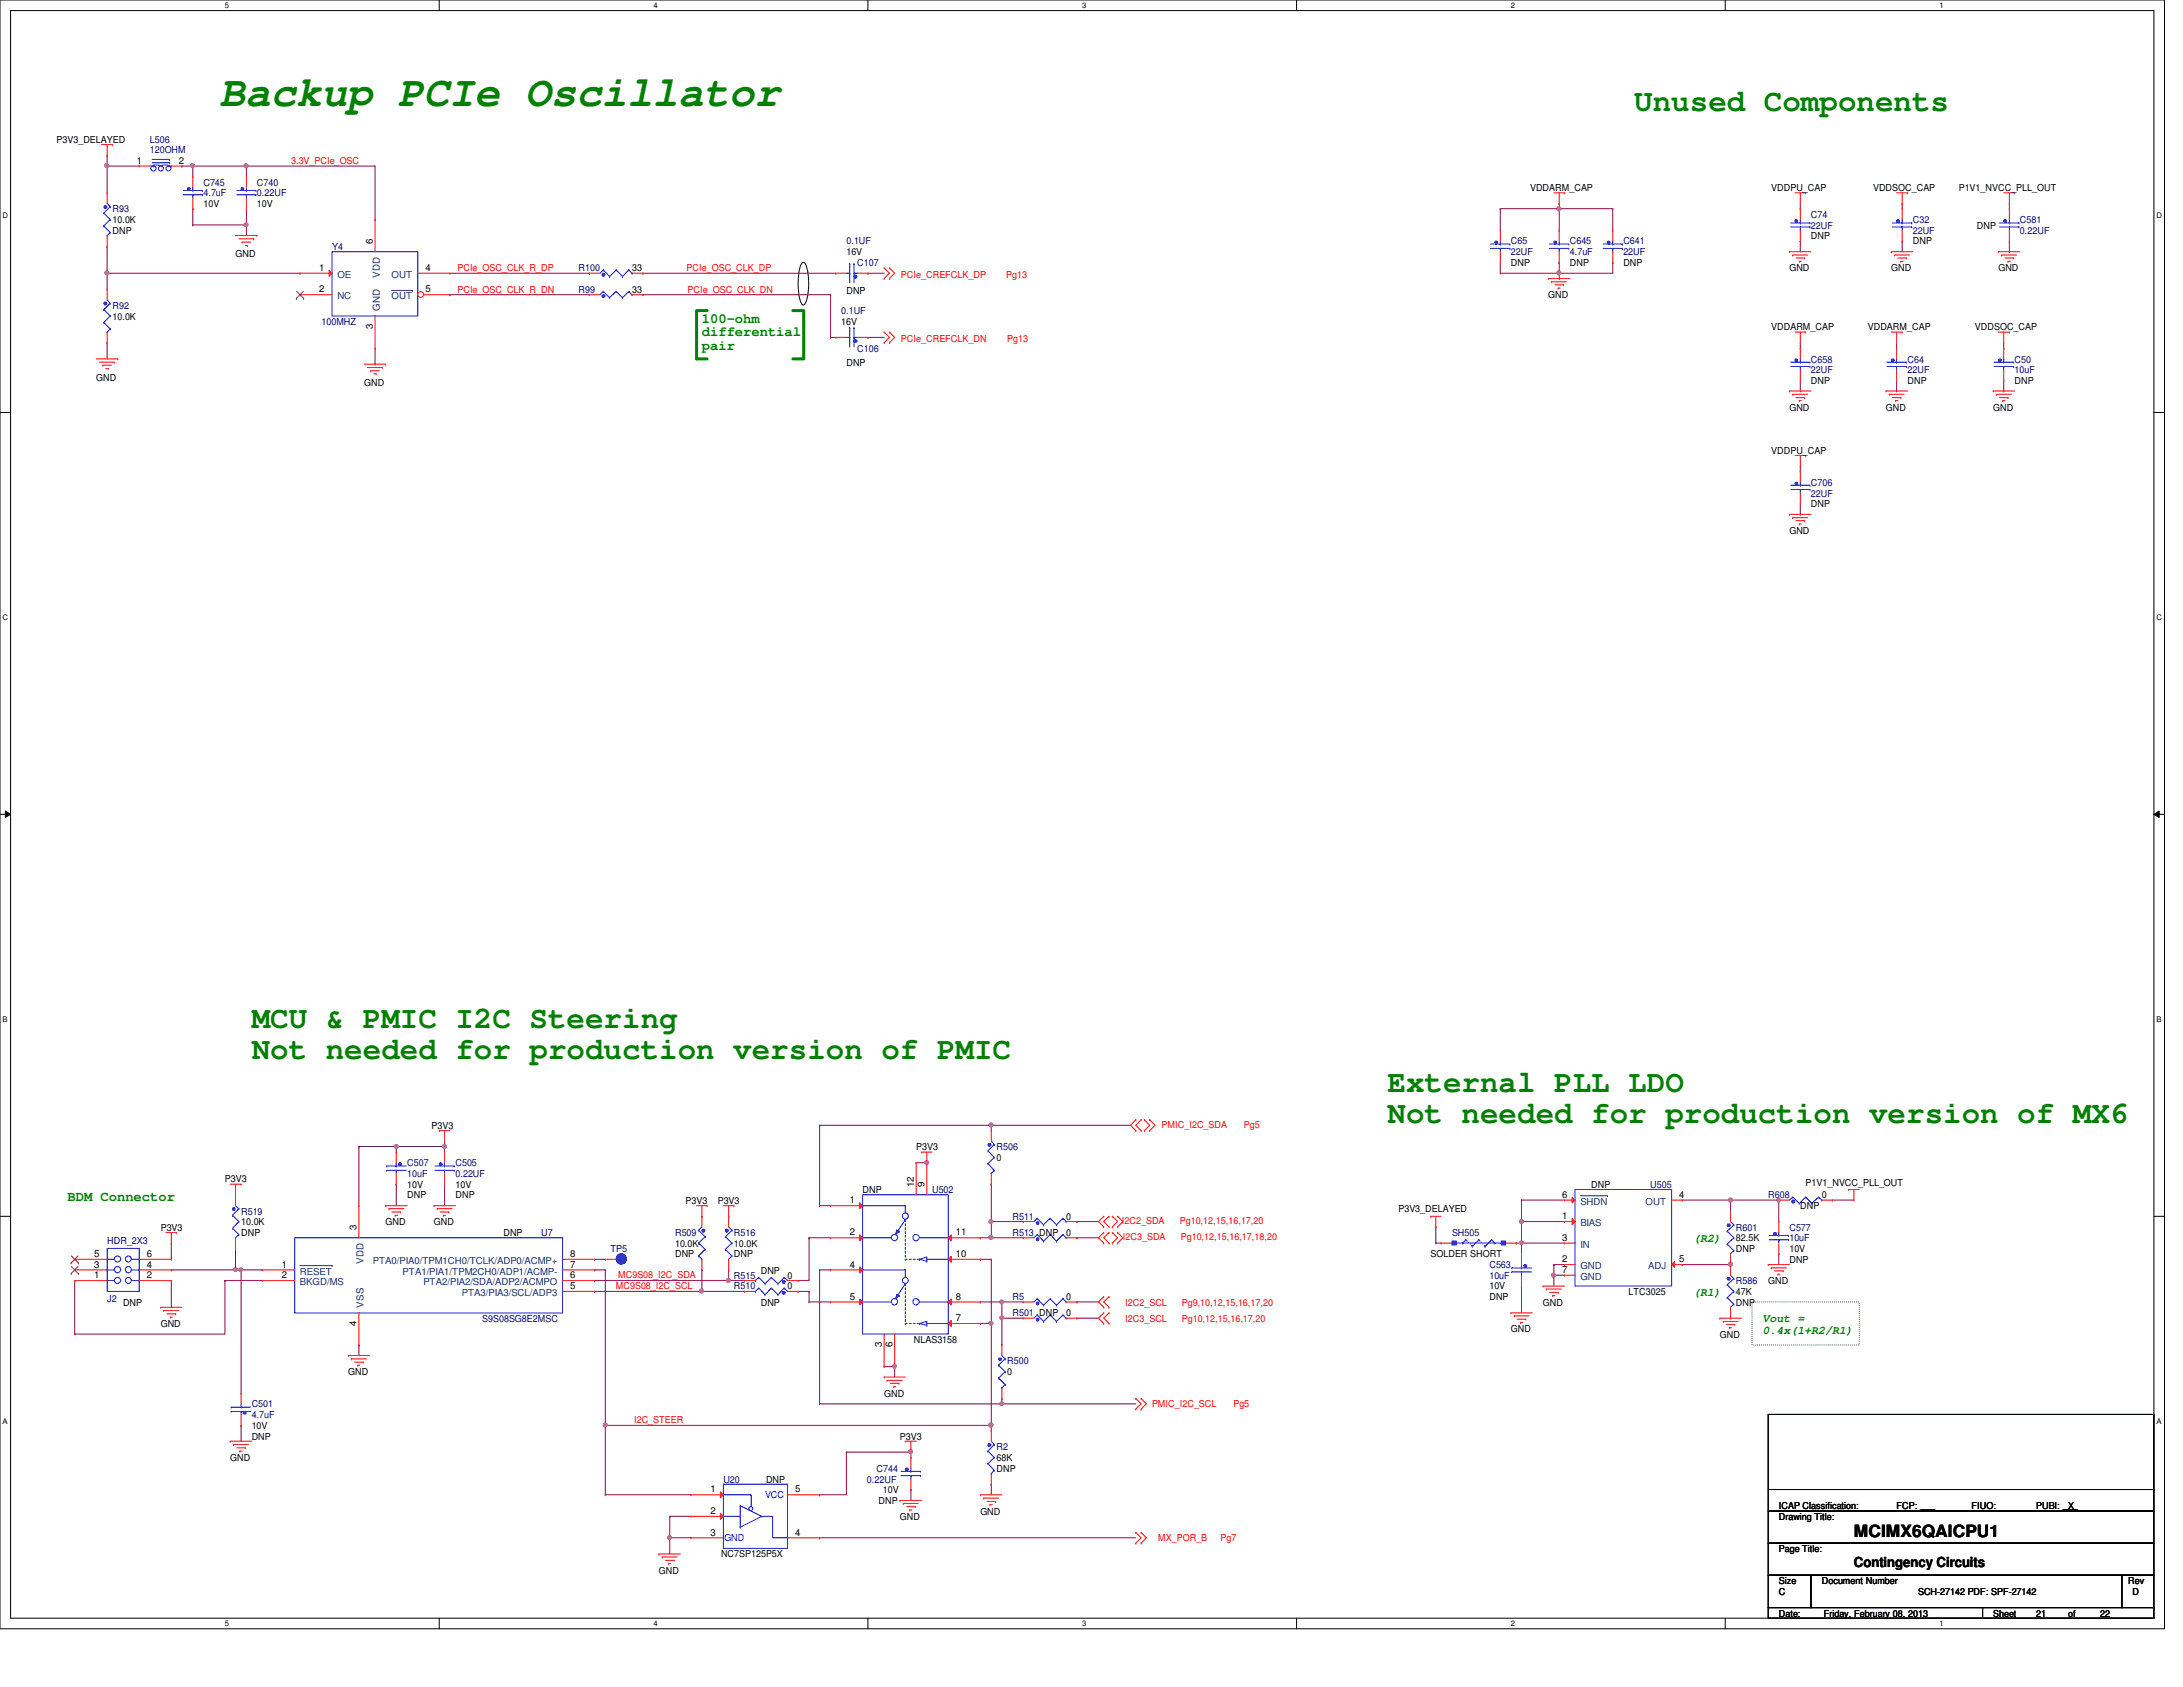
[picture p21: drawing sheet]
<svg xmlns="http://www.w3.org/2000/svg" width="279mm" height="216mm" viewBox="0 0 279 216" stroke-linecap="round" stroke-linejoin="round" font-family="sans-serif">
<defs><g id="words">
<text font-size="5.5" fill="#008000" x="28.1" y="13.5">Backup PCIe Oscillator</text>
<g font-size="3.9" fill="#008000">
<text x="209.2" y="14.3">Unused Components</text>
<text x="32.2" y="131.5">MCU &amp; PMIC I2C Steering</text>
<text x="32.2" y="135.5">Not needed for production version of PMIC</text>
<text x="177.6" y="139.7">External PLL LDO</text>
<text x="177.6" y="143.7">Not needed for production version of MX6</text>
</g>
<text font-size="2.2" x="237.3" y="196.8">MCIMX6QAICPU1</text>
<g font-size="1.8" fill="#008000">
<text x="89.8" y="41.3">100-ohm</text>
<text x="89.8" y="43.1">differential</text>
<text x="89.8" y="44.8">pair</text>
<text x="8.6" y="153.8">BDM Connector</text>
</g>
<text font-size="1.8" x="237.3" y="200.5">Contingency Circuits</text>
<g font-size="1.5" fill="#008000">
<text x="216.7" y="159">(R2)</text>
<text x="216.7" y="165.8">(R1)</text>
<text x="225.6" y="169.2">Vout =</text>
<text x="225.6" y="170.7">0.4x(1+R2/R1)</text>
</g>
<g font-size="1.2">
<text x="7.2" y="18.3">P3V3_DELAYED</text>
<text x="17.5" y="21">1</text>
<text x="22.9" y="21">2</text>
<text x="14.4" y="28.6">10.0K</text>
<text x="14.4" y="29.9">DNP</text>
<text x="26" y="26.5">10V</text>
<text x="32.9" y="26.5">10V</text>
<text x="195.8" y="24.4">VDDARM_CAP</text>
<text x="226.7" y="24.4">VDDPU_CAP</text>
<text x="239.7" y="24.4">VDDSOC_CAP</text>
<text x="250.7" y="24.4">P1V1_NVCC_PLL_OUT</text>
<text x="253" y="29.3">DNP</text>
<text x="30.1" y="32.9">GND</text>
<text x="40.9" y="34.7">1</text>
<text x="47.7" y="31.2" transform="rotate(-90 47.7 31.2)">6</text>
<text x="54.4" y="34.7">4</text>
<text x="80.9" y="34.7">33</text>
<text x="108.3" y="32.7">16V</text>
<text x="193.4" y="34">DNP</text>
<text x="200.9" y="34">DNP</text>
<text x="207.8" y="34">DNP</text>
<text x="229" y="34.7">GND</text>
<text x="231.8" y="30.6">DNP</text>
<text x="242.1" y="34.7">GND</text>
<text x="244.8" y="31.3">DNP</text>
<text x="255.8" y="34.7">GND</text>
<text x="14.4" y="40.9">10.0K</text>
<text x="40.9" y="37.4">2</text>
<text x="54.4" y="37.4">5</text>
<text x="80.9" y="37.5">33</text>
<text x="107.7" y="41.6">16V</text>
<text x="108.3" y="37.6">DNP</text>
<text x="198.2" y="38.1">GND</text>
<text x="47.7" y="42.1" transform="rotate(-90 47.7 42.1)">3</text>
<text x="108.3" y="46.8">DNP</text>
<text x="226.7" y="42.3">VDDARM_CAP</text>
<text x="239.1" y="42.3">VDDARM_CAP</text>
<text x="252.8" y="42.3">VDDSOC_CAP</text>
<text x="12.3" y="48.7">GND</text>
<text x="46.6" y="49.4">GND</text>
<text x="229" y="52.6">GND</text>
<text x="231.8" y="49.1">DNP</text>
<text x="241.4" y="52.6">GND</text>
<text x="244.1" y="49.1">DNP</text>
<text x="255.1" y="52.6">GND</text>
<text x="257.9" y="49.1">DNP</text>
<text x="226.7" y="58">VDDPU_CAP</text>
<text x="231.8" y="64.9">DNP</text>
<text x="229" y="68.3">GND</text>
<text x="55.2" y="144.4">P3V3</text>
<text x="117.3" y="147.2">P3V3</text>
<text x="127.6" y="148.6">0</text>
<text x="28.8" y="151.3">P3V3</text>
<text x="52.1" y="152">10V</text>
<text x="52.1" y="153.4">DNP</text>
<text x="58.3" y="152">10V</text>
<text x="58.3" y="153.4">DNP</text>
<text x="87.8" y="154.1">P3V3</text>
<text x="91.9" y="154.1">P3V3</text>
<text x="108.8" y="154">1</text>
<text x="110.4" y="152.7">DNP</text>
<text x="117" y="151.9" transform="rotate(-90 117 151.9)">12</text>
<text x="118.3" y="151.9" transform="rotate(-90 118.3 151.9)">9</text>
<text x="179" y="155.2">P3V3_DELAYED</text>
<text x="199.9" y="153.3">6</text>
<text x="203.7" y="152">DNP</text>
<text x="214.9" y="153.3">4</text>
<text x="230.4" y="154.7">DNP</text>
<text x="231.1" y="151.7">P1V1_NVCC_PLL_OUT</text>
<text x="233.2" y="153.4">0</text>
<text x="12.1" y="160.9">5</text>
<text x="18.8" y="160.9">6</text>
<text x="20.6" y="157.5">P3V3</text>
<text x="30.9" y="156.8">10.0K</text>
<text x="30.9" y="158.2">DNP</text>
<text x="45.6" y="157.4" transform="rotate(-90 45.6 157.4)">3</text>
<text x="49.4" y="156.8">GND</text>
<text x="55.5" y="156.8">GND</text>
<text x="64.4" y="158.2">DNP</text>
<text x="73" y="160.9">8</text>
<text x="86.4" y="159.6">10.0K</text>
<text x="86.4" y="160.9">DNP</text>
<text x="93.9" y="159.6">10.0K</text>
<text x="93.9" y="160.9">DNP</text>
<text x="108.8" y="158.1">2</text>
<text x="122.3" y="158.1">11</text>
<text x="122.3" y="160.9">10</text>
<text x="136.4" y="156.1">0</text>
<text x="136.4" y="158.2">0</text>
<text x="183.1" y="160.9">SOLDER SHORT</text>
<text x="199.9" y="156">1</text>
<text x="199.9" y="161.5">2</text>
<text x="199.9" y="158.8">3</text>
<text x="214.9" y="161.5">5</text>
<text x="222.2" y="158.9">82.5K</text>
<text x="222.2" y="160.2">DNP</text>
<text x="229" y="160.2">10V</text>
<text x="229" y="161.6">DNP</text>
<text x="12.1" y="163.6">1</text>
<text x="12.1" y="162.2">3</text>
<text x="15.7" y="167.1">DNP</text>
<text x="18.8" y="163.6">2</text>
<text x="18.8" y="162.2">4</text>
<text x="36.1" y="163.6">2</text>
<text x="36.1" y="162.2">1</text>
<text x="73" y="162.2">7</text>
<text x="73" y="163.6">6</text>
<text x="73" y="165">5</text>
<text x="97.4" y="163">DNP</text>
<text x="97.4" y="167.1">DNP</text>
<text x="100.8" y="163.7">0</text>
<text x="100.8" y="165">0</text>
<text x="108.8" y="166.3">5</text>
<text x="108.8" y="162.2">4</text>
<text x="122.3" y="166.3">8</text>
<text x="136.4" y="166.4">0</text>
<text x="190.6" y="165">10V</text>
<text x="190.6" y="166.4">DNP</text>
<text x="197.5" y="167.1">GND</text>
<text x="199.9" y="162.9">7</text>
<text x="208.4" y="165.7">LTC3025</text>
<text x="222.2" y="165.7">47K</text>
<text x="222.2" y="167.1">DNP</text>
<text x="226.3" y="164.3">GND</text>
<text x="20.6" y="169.8">GND</text>
<text x="45.6" y="169.7" transform="rotate(-90 45.6 169.7)">4</text>
<text x="112.9" y="172.4" transform="rotate(-90 112.9 172.4)">3</text>
<text x="114.2" y="172.4" transform="rotate(-90 114.2 172.4)">6</text>
<text x="117" y="171.9">NLAS3158</text>
<text x="122.3" y="169.1">7</text>
<text x="136.4" y="168.4">0</text>
<text x="193.4" y="170.5">GND</text>
<text x="220.1" y="171.2">GND</text>
<text x="44.6" y="176">GND</text>
<text x="113.2" y="178.7">GND</text>
<text x="128.9" y="176">0</text>
<text x="32.2" y="182.9">10V</text>
<text x="32.2" y="184.2">DNP</text>
<text x="115.2" y="184.2">P3V3</text>
<text x="29.5" y="187">GND</text>
<text x="90.9" y="191">1</text>
<text x="98" y="189.7">DNP</text>
<text x="101.8" y="191">5</text>
<text x="113" y="191.1">10V</text>
<text x="127.6" y="187">68K</text>
<text x="127.6" y="188.3">DNP</text>
<text x="90.9" y="193.8">2</text>
<text x="90.9" y="196.5">3</text>
<text x="101.8" y="196.5">4</text>
<text x="112.4" y="192.4">DNP</text>
<text x="115.2" y="194.5">GND</text>
<text x="125.5" y="193.8">GND</text>
<text x="227.7" y="194.5">Drawing Title:</text>
<text x="227.7" y="193.2">ICAP Classification:</text>
<text x="242.7" y="193.2">FCP: ___</text>
<text x="252.3" y="193.2">FIUO:</text>
<text x="260.6" y="193.2">PUBI: ___</text>
<text x="264.7" y="193.2">X</text>
<text x="84.3" y="201.4">GND</text>
<text x="92.3" y="199.3">NC7SP125P5X</text>
<text x="227.7" y="202.7">Size</text>
<text x="227.7" y="198.6">Page Title:</text>
<text x="233.2" y="202.7">Document Number</text>
<text x="272.4" y="202.7">Rev</text>
<text x="227.7" y="206.9">Date:</text>
<text x="227.7" y="204.1">C</text>
<text x="233.4" y="206.9">Friday, February 08, 2013</text>
<text x="245.5" y="204.1">SCH-27142 PDF: SPF-27142</text>
<text x="255.1" y="206.9">Sheet</text>
<text x="260.6" y="206.9">21</text>
<text x="264.7" y="206.9">of</text>
<text x="268.8" y="206.9">22</text>
<text x="272.9" y="204.1">D</text>
</g>
<g font-size="1.2" fill="#000080">
<text x="19.2" y="18.3">L506</text>
<text x="19.2" y="19.6">120OHM</text>
<text x="26" y="23.7">C745</text>
<text x="32.9" y="23.7">C740</text>
<text x="14.4" y="27.2">R93</text>
<text x="26" y="25.1">4.7uF</text>
<text x="32.9" y="25.1">0.22UF</text>
<text x="231.8" y="27.9">C74</text>
<text x="231.8" y="29.3">22UF</text>
<text x="244.8" y="28.6">C32</text>
<text x="244.8" y="29.9">22UF</text>
<text x="258.5" y="28.6">C581</text>
<text x="258.5" y="29.9">0.22UF</text>
<text x="42.5" y="32">Y4</text>
<text x="74" y="34.7">R100</text>
<text x="108.3" y="31.3">0.1UF</text>
<text x="109.7" y="34">C107</text>
<text x="193.4" y="31.3">C65</text>
<text x="193.4" y="32.7">22UF</text>
<text x="200.9" y="31.3">C645</text>
<text x="200.9" y="32.7">4.7uF</text>
<text x="207.8" y="31.3">C641</text>
<text x="207.8" y="32.7">22UF</text>
<text x="14.4" y="39.5">R92</text>
<text x="41.1" y="41.6">100MHZ</text>
<text x="74" y="37.5">R99</text>
<text x="107.7" y="40.2">0.1UF</text>
<text x="109.7" y="45">C106</text>
<text x="231.8" y="46.4">C658</text>
<text x="231.8" y="47.8">22UF</text>
<text x="244.1" y="46.4">C64</text>
<text x="244.1" y="47.8">22UF</text>
<text x="257.9" y="46.4">C50</text>
<text x="257.9" y="47.8">10uF</text>
<text x="231.8" y="62.1">C706</text>
<text x="231.8" y="63.5">22UF</text>
<text x="52.1" y="149.3">C507</text>
<text x="58.3" y="149.3">C505</text>
<text x="127.6" y="147.2">R506</text>
<text x="30.9" y="155.4">R519</text>
<text x="52.1" y="150.6">10uF</text>
<text x="58.3" y="150.6">0.22UF</text>
<text x="119.3" y="152.7">U502</text>
<text x="211.2" y="152">U505</text>
<text x="226.3" y="153.4">R608</text>
<text x="13.7" y="159.3">HDR_2X3</text>
<text x="69.3" y="158.2">U7</text>
<text x="78.1" y="160.2">TP5</text>
<text x="86.4" y="158.2">R509</text>
<text x="93.9" y="158.2">R516</text>
<text x="129.6" y="156.1">R511</text>
<text x="129.6" y="158.2">R513 DNP</text>
<text x="185.8" y="158.2">SH505</text>
<text x="222.2" y="157.5">R601</text>
<text x="229" y="157.5">C577</text>
<text x="229" y="158.9">10uF</text>
<text x="13.7" y="166.7">J2</text>
<text x="93.9" y="163.7">R515</text>
<text x="93.9" y="165">R510</text>
<text x="129.6" y="166.4">R5</text>
<text x="190.6" y="162.3">C563</text>
<text x="190.6" y="163.7">10uF</text>
<text x="222.2" y="164.3">R586</text>
<text x="61.7" y="169.2">S9S08SG8E2MSC</text>
<text x="129.6" y="168.4">R501 DNP</text>
<text x="128.9" y="174.6">R500</text>
<text x="32.2" y="180.1">C501</text>
<text x="32.2" y="181.5">4.7uF</text>
<text x="127.6" y="185.6">R2</text>
<text x="92.6" y="189.7">U20</text>
<text x="111" y="189.7">0.22UF</text>
<text x="112.2" y="188.3">C744</text>
</g>
<g font-size="1.2" fill="#f00">
<text x="37.3" y="21">3.3V_PCIe_OSC</text>
<text x="58.5" y="34.7">PCIe_OSC_CLK_R_DP</text>
<text x="87.9" y="34.7">PCIe_OSC_CLK_DP</text>
<text x="115.3" y="35.6">PCIe_CREFCLK_DP</text>
<text x="128.8" y="35.6">Pg13</text>
<text x="58.5" y="37.5">PCIe_OSC_CLK_R_DN</text>
<text x="88" y="37.5">PCIe_OSC_CLK_DN</text>
<text x="115.3" y="43.8">PCIe_CREFCLK_DN</text>
<text x="128.9" y="43.8">Pg13</text>
<text x="148.7" y="144.3">PMIC_I2C_SDA</text>
<text x="159.2" y="144.3">Pg5</text>
<text x="143.6" y="156.7">I2C2_SDA</text>
<text x="143.7" y="158.7">I2C3_SDA</text>
<text x="151" y="156.7">Pg10,12,15,16,17,20</text>
<text x="151.1" y="158.7">Pg10,12,15,16,17,18,20</text>
<text x="78.8" y="165">MC9S08_I2C_SCL</text>
<text x="79.1" y="163.6">MC9S08_I2C_SDA</text>
<text x="144" y="167.1">I2C2_SCL</text>
<text x="151.3" y="167.1">Pg9,10,12,15,16,17,20</text>
<text x="144" y="169.2">I2C3_SCL</text>
<text x="151.3" y="169.2">Pg10,12,15,16,17,20</text>
<text x="81.2" y="182.2">I2C_STEER</text>
<text x="147.4" y="180.1">PMIC_I2C_SCL</text>
<text x="157.9" y="180.1">Pg5</text>
<text x="148.3" y="197.3">MX_POR_B</text>
<text x="156.2" y="197.3">Pg7</text>
</g>
<g font-size="1.2" fill="#004080">
<text x="43.2" y="35.6">OE</text>
<text x="48.6" y="35.5" transform="rotate(-90 48.6 35.5)">VDD</text>
<text x="50.1" y="35.6">OUT</text>
<text x="43.2" y="38.3">NC</text>
<text x="48.6" y="39.8" transform="rotate(-90 48.6 39.8)">GND</text>
<text x="50.1" y="38.3">OUT</text>
<text x="202.3" y="154.2">SHDN</text>
<text x="210.6" y="154.2">OUT</text>
<text x="46.5" y="161.7" transform="rotate(-90 46.5 161.7)">VDD</text>
<text x="47.7" y="161.8">PTA0/PIA0/TPM1CH0/TCLK/ADP0/ACMP+</text>
<text x="202.3" y="156.9">BIAS</text>
<text x="202.3" y="159.7">IN</text>
<text x="38.4" y="164.5">BKGD/MS</text>
<text x="38.4" y="163.1">RESET</text>
<text x="46.5" y="167.3" transform="rotate(-90 46.5 167.3)">VSS</text>
<text x="51.5" y="163.1">PTA1/PIA1/TPM2CH0/ADP1/ACMP-</text>
<text x="54.2" y="164.5">PTA2/PIA2/SDA/ADP2/ACMPO</text>
<text x="59.1" y="165.9">PTA3/PIA3/SCL/ADP3</text>
<text x="202.3" y="163.8">GND</text>
<text x="202.3" y="162.4">GND</text>
<text x="210.9" y="162.4">ADJ</text>
</g>
<g font-size="1.2" fill="#00f">
<text x="97.9" y="191.8">VCC</text>
<text x="92.7" y="197.3">GND</text>
</g>
<g font-size="1">
<text x="28.8" y="1">5</text>
<text x="83.7" y="1">4</text>
<text x="138.5" y="1">3</text>
<text x="193.4" y="1">2</text>
<text x="248.2" y="1">1</text>
<text x=".3" y="27.9">D</text>
<text x="276" y="27.9">D</text>
<text x=".3" y="79.4">C</text>
<text x="276" y="79.4">C</text>
<text x=".3" y="130.8">B</text>
<text x="276" y="130.8">B</text>
<text x=".3" y="182.2">A</text>
<text x="276" y="182.2">A</text>
<text x="28.8" y="208.1">5</text>
<text x="83.7" y="208.1">4</text>
<text x="138.5" y="208.1">3</text>
<text x="193.4" y="208.1">2</text>
<text x="248.2" y="208.1">1</text>
</g>
</g></defs>
<path d="M0 0h277v208.4h-277zM1.4 1.4h274.3v205.7h-274.3z" fill="none" stroke="#000" stroke-width=".13"/>
<g fill="#fff">
<path d="M28.8 .1h.5v1.1h-.5z"/>
<path d="M28.8 207.2h.5v1.1h-.5z"/>
</g>
<path d="M56.2 0v1.4M56.2 207.1v1.3" fill="none" stroke="#000" stroke-width=".13"/>
<g fill="#fff">
<path d="M83.7 .1h.5v1.1h-.5z"/>
<path d="M83.7 207.2h.5v1.1h-.5z"/>
</g>
<path d="M111.1 0v1.4M111.1 207.1v1.3" fill="none" stroke="#000" stroke-width=".13"/>
<g fill="#fff">
<path d="M138.5 .1h.6v1.1h-.6z"/>
<path d="M138.5 207.2h.6v1.1h-.6z"/>
</g>
<path d="M165.9 0v1.4M165.9 207.1v1.3" fill="none" stroke="#000" stroke-width=".13"/>
<g fill="#fff">
<path d="M193.4 .1h.5v1.1h-.5z"/>
<path d="M193.4 207.2h.5v1.1h-.5z"/>
</g>
<path d="M220.8 0v1.4M220.8 207.1v1.3" fill="none" stroke="#000" stroke-width=".13"/>
<g fill="#fff">
<path d="M248.2 .1h.6v1.1h-.6z"/>
<path d="M248.2 207.2h.6v1.1h-.6z"/>
<path d="M.3 27.1h.8v1.1h-.8z"/>
<path d="M276 27.1h.7v1.1h-.7z"/>
<path d="M.3 78.5h.8v1.1h-.8z"/>
<path d="M276 78.5h.7v1.1h-.7z"/>
</g>
<path d="M0 52.8h1.4M275.7 52.8h1.3" fill="none" stroke="#000" stroke-width=".13"/>
<g fill="#fff">
<path d="M.3 129.9h.7v1.1h-.7z"/>
<path d="M276 129.9h.6v1.1h-.6z"/>
</g>
<path d="M0 104.2h1.4M.7 103.8l.7 .4-.7 .4zM275.7 104.2l.7-.4v.8zM275.7 104.2h1.3" fill="none" stroke="#000" stroke-width=".13"/>
<path d="M.7 103.8l.7 .4-.7 .4zM275.7 104.2l.7-.4v.8z" fill="#000"/>
<g fill="#fff">
<path d="M.3 181.4h.7v1.1h-.7z"/>
<path d="M276 181.4h.6v1.1h-.6z"/>
</g>
<path d="M102.6 33.7l.2-.1a1.58 1.58 0 0 1 .6 1.3 7.3 7.3 0 0 1-.4 4l-.2 .1a1.53 1.53 0 0 1-.6-1.3v-1.4a5.4 5.4 0 0 1 .4-2.6zM0 155.7h1.4M275.7 155.7h1.3" fill="none" stroke="#000" stroke-width=".13"/>
<path d="M224.2 166.6h13.8v5.5h-13.8z" fill="none" stroke="#000" stroke-width=".13" stroke-dasharray="0 .3"/>
<path d="M90.5 39.8h-1.3v6.1h1.3M101.5 39.8h1.4v6.1h-1.4" fill="none" stroke="#008000" stroke-width=".38"/>
<path d="M227.7 153.6h.1M227.7 153.6v2.7" fill="none" stroke="#800040" stroke-width=".13"/>
<path d="M227.5 153.4l.1-.1 .2 .1v.4h-.2h-.1z" fill-rule="evenodd" fill="#f0f"/>
<path d="M227.5 153.4l.1-.1 .2 .1v.4h-.2h-.1z" fill="none" stroke="#f0f" stroke-width=".13"/>
<path d="M221.5 153.6h.1M221.5 153.6h6.2" fill="none" stroke="#800040" stroke-width=".13"/>
<circle cx="221.5" cy="153.6" r=".26" fill="#f0f"/>
<circle cx="221.5" cy="153.6" r=".26" fill="none" stroke="#f0f" stroke-width=".13"/>
<g fill="none" stroke="#800040" stroke-width=".13">
<path d="M183.8 159.1h.1M183.8 159.1h.6M194.1 159.1h.1M194.1 159.1h.6M194.7 153.6h.1M194.7 159.1h.1M194.7 153.6v2.7M194.7 159.1v1.3M234.5 153.6h.1M234.5 153.6h2.8M194.7 164.6h.1M194.7 164.6v3.4"/>
<path d="M198.9 163.2h.1M198.9 163.2h1.3M227.7 160.4h.1M227.7 160.4v1.4"/>
</g>
<circle cx="198.8" cy="163.2" r=".26" fill="#f0f"/>
<circle cx="198.8" cy="163.2" r=".26" fill="none" stroke="#f0f" stroke-width=".13"/>
<path d="M194.7 159.1h.1M194.7 159.1h5.5M215.3 153.6h.1M215.3 153.6h6.2M198.9 161.8h.1M198.9 161.8v1.4M198.9 161.8h1.3" fill="none" stroke="#800040" stroke-width=".13"/>
<circle cx="194.7" cy="159.1" r=".25" fill="#f0f"/>
<circle cx="194.7" cy="159.1" r=".25" fill="none" stroke="#f0f" stroke-width=".13"/>
<path d="M194.7 156.3h.1M194.7 156.3h5.5" fill="none" stroke="#800040" stroke-width=".13"/>
<circle cx="194.7" cy="156.3" r=".26" fill="#f0f"/>
<circle cx="194.7" cy="156.3" r=".26" fill="none" stroke="#f0f" stroke-width=".13"/>
<path d="M183.8 157h.1M183.8 157v2.1M194.7 153.6h.1M194.7 153.6h5.5M221.5 153.6h.1M221.5 153.6v1.4M215.3 161.8h.1M215.3 161.8h6.2" fill="none" stroke="#800040" stroke-width=".13"/>
<circle cx="221.5" cy="161.8" r=".26" fill="#f0f"/>
<circle cx="221.5" cy="161.8" r=".26" fill="none" stroke="#f0f" stroke-width=".13"/>
<path d="M24.7 21.3h.1M24.7 21.3h6.8M194.7 156.3h.1M194.7 156.3v2.8M198.9 163.2h.1M198.9 163.2v1.4" fill="none" stroke="#800040" stroke-width=".13"/>
<circle cx="24.6" cy="21.2" r=".26" fill="#f0f"/>
<circle cx="24.6" cy="21.2" r=".26" fill="none" stroke="#f0f" stroke-width=".13"/>
<path d="M13.7 21.3h.1M13.7 21.3v3.4M24.7 21.3h.1M24.7 28.8h.1M24.7 21.3v1.3M24.7 28.8h6.8M31.5 21.3h.1M31.5 21.3v1.3" fill="none" stroke="#800040" stroke-width=".13"/>
<circle cx="13.7" cy="21.2" r=".26" fill="#f0f"/>
<circle cx="13.7" cy="21.2" r=".26" fill="none" stroke="#f0f" stroke-width=".13"/>
<path d="M24.7 26.7h.1M24.7 26.7v2.1M31.5 26.7h.1M31.5 28.8h.1M31.5 26.7v3.4M82.3 37.7h.1M82.3 35h.1M82.3 37.7h24M82.3 35h24.7M13.7 43.9h.1M13.7 43.9v2" fill="none" stroke="#800040" stroke-width=".13"/>
<circle cx="31.5" cy="28.8" r=".25" fill="#f0f"/>
<circle cx="31.5" cy="28.8" r=".25" fill="none" stroke="#f0f" stroke-width=".13"/>
<path d="M13.7 19.9h.1M13.7 19.9v1.4M13.7 21.3h.1M13.7 21.3h4.1M31.5 21.3h.1M31.5 21.3h16.5" fill="none" stroke="#800040" stroke-width=".13"/>
<circle cx="31.5" cy="21.2" r=".26" fill="#f0f"/>
<circle cx="31.5" cy="21.2" r=".26" fill="none" stroke="#f0f" stroke-width=".13"/>
<g fill="none" stroke="#800040" stroke-width=".13">
<path d="M23.3 21.3h.1M23.3 21.3h1.4M106.3 37.7h.1M106.3 37.7v5.5M111.1 35h.1M111.1 35h2.1M56.9 146.7h.1M56.9 146.7v.7M103.5 158.4h.1M103.5 158.4v5.5h-1.3M103.5 158.4h2.8M102.2 163.9h.1"/>
<path d="M102.2 165.3h.1M102.2 165.3h1.3M103.5 165.3h.1M103.5 165.3v1.3M30.9 182.4h.1M30.9 182.4v2"/>
</g>
<circle cx="56.9" cy="146.7" r=".26" fill="#f0f"/>
<circle cx="56.9" cy="146.7" r=".26" fill="none" stroke="#f0f" stroke-width=".13"/>
<g fill="none" stroke="#800040" stroke-width=".13">
<path d="M45.9 146.7h.1M45.9 146.7h4.8M126.9 156.3h.1M126.9 156.3h4.1M126.9 156.3v2.1M137.8 156.3h.1M137.8 158.4h.1M137.8 156.3h2.8M137.8 158.4h2.8M137.8 168.7h.1M137.8 166.6h.1M137.8 168.7h2.8"/>
<path d="M137.8 166.6h2.8"/>
</g>
<circle cx="126.8" cy="156.3" r=".26" fill="#f0f"/>
<circle cx="126.8" cy="156.3" r=".26" fill="none" stroke="#f0f" stroke-width=".13"/>
<path d="M128.2 166.6h.1M128.2 166.6h2.8" fill="none" stroke="#800040" stroke-width=".13"/>
<path d="M128 166.4h.2l.2 .1v.3l-.2 .1-.2-.1z" fill-rule="evenodd" fill="#f0f"/>
<path d="M128 166.4h.2l.2 .1v.3l-.2 .1-.2-.1z" fill="none" stroke="#f0f" stroke-width=".13"/>
<g fill="none" stroke="#800040" stroke-width=".13">
<path d="M104.9 144h.1M104.9 154.3h.1M104.9 144v10.3M104.9 154.3h1.4M104.9 162.5h.1M104.9 162.5v17.2M114.5 174.9h.1M114.5 174.9v1.3M125.5 166.6h.1M125.5 169.4h.1M125.5 161.2h.1M125.5 166.6h2.7"/>
<path d="M125.5 161.2h1.4M126.9 161.2h.1M126.9 161.2v8.2h-1.4M128.2 168.7h.1M128.2 166.6h.1M128.2 168.7h2.8M128.2 166.6v2.1"/>
</g>
<path d="M114.3 174.6h.2l.2 .1-.1 .3-.1 .1-.2-.1z" fill-rule="evenodd" fill="#f0f"/>
<path d="M114.3 174.6h.2l.2 .1-.1 .3-.1 .1-.2-.1z" fill="none" stroke="#f0f" stroke-width=".13"/>
<path d="M117.3 148.8h.1M117.3 148.8h1.3M113.2 174.9h.1M113.2 174.9h1.3" fill="none" stroke="#800040" stroke-width=".13"/>
<circle cx="118.6" cy="148.8" r=".25" fill="#f0f"/>
<circle cx="118.6" cy="148.8" r=".25" fill="none" stroke="#f0f" stroke-width=".13"/>
<path d="M45.9 172.1h.1M45.9 172.1v1.4M76.1 161.2h.1M76.1 161.2h1.4M103.5 166.6h.1M103.5 166.6h2.8M126.9 189.9h.1M126.9 182.4h.1M126.9 182.4v.7M126.9 189.9v1.4" fill="none" stroke="#800040" stroke-width=".13"/>
<circle cx="126.8" cy="182.4" r=".26" fill="#f0f"/>
<circle cx="126.8" cy="182.4" r=".26" fill="none" stroke="#f0f" stroke-width=".13"/>
<path d="M45.9 146.7h.1M45.9 146.7v7.6M93.3 163.9h.1M93.3 163.9h2M128.2 179.7h.1M128.2 179.7h17.2" fill="none" stroke="#800040" stroke-width=".13"/>
<path d="M128 179.5h.4v.1v.2l-.2 .1-.2-.1z" fill-rule="evenodd" fill="#f0f"/>
<path d="M128 179.5h.4v.1v.2l-.2 .1-.2-.1z" fill="none" stroke="#f0f" stroke-width=".13"/>
<path d="M126.9 144h.1M126.9 144v.7M126.9 144h17.8M128.2 179h.1M128.2 179v.7" fill="none" stroke="#800040" stroke-width=".13"/>
<circle cx="126.8" cy="144" r=".26" fill="#f0f"/>
<circle cx="126.8" cy="144" r=".26" fill="none" stroke="#f0f" stroke-width=".13"/>
<path d="M126.9 169.4h.1M126.9 169.4v13" fill="none" stroke="#800040" stroke-width=".13"/>
<circle cx="126.8" cy="169.3" r=".25" fill="#f0f"/>
<circle cx="126.8" cy="169.3" r=".25" fill="none" stroke="#f0f" stroke-width=".13"/>
<path d="M21.9 159.1h.1M21.9 159.1v2.1M21.9 163.9h.1M21.9 163.9v3.4M30.1 162.5h.1M30.1 162.5h.8" fill="none" stroke="#800040" stroke-width=".13"/>
<circle cx="30.8" cy="162.5" r=".25" fill="#f0f"/>
<circle cx="30.8" cy="162.5" r=".25" fill="none" stroke="#f0f" stroke-width=".13"/>
<circle cx="30.1" cy="162.5" r=".25" fill="#f0f"/>
<circle cx="30.1" cy="162.5" r=".25" fill="none" stroke="#f0f" stroke-width=".13"/>
<path d="M30.1 159.8h.1M30.1 159.8v2.7M126.9 158.4h.1M126.9 158.4h4.1M9.6 163.9h.1M9.6 170.7h.1M9.6 163.9v6.8M28.8 163.9h.1M28.8 163.9v6.8h-19.2M30.9 162.5h.1M30.9 162.5v15.8" fill="none" stroke="#800040" stroke-width=".13"/>
<circle cx="126.8" cy="158.4" r=".26" fill="#f0f"/>
<circle cx="126.8" cy="158.4" r=".26" fill="none" stroke="#f0f" stroke-width=".13"/>
<path d="M128.2 168.7h.1M128.2 168.7v3.4" fill="none" stroke="#800040" stroke-width=".13"/>
<path d="M128 168.5l.2-.1 .2 .1v.3l-.2 .1-.2-.1z" fill-rule="evenodd" fill="#f0f"/>
<path d="M128 168.5l.2-.1 .2 .1v.3l-.2 .1-.2-.1z" fill="none" stroke="#f0f" stroke-width=".13"/>
<path d="M125.5 158.4h.1M125.5 158.4h1.4M126.9 151.6h.1M126.9 151.6v4.7M104.9 162.5h.1M104.9 162.5h1.4M77.5 182.4h.1M77.5 182.4h49.4" fill="none" stroke="#800040" stroke-width=".13"/>
<circle cx="126.8" cy="182.4" r=".26" fill="#f0f"/>
<circle cx="126.8" cy="182.4" r=".26" fill="none" stroke="#f0f" stroke-width=".13"/>
<path d="M77.5 162.5h.1M77.5 162.5v19.9" fill="none" stroke="#800040" stroke-width=".13"/>
<circle cx="77.5" cy="182.4" r=".26" fill="#f0f"/>
<circle cx="77.5" cy="182.4" r=".26" fill="none" stroke="#f0f" stroke-width=".13"/>
<path d="M50.7 146.7h.1M50.7 146.7h6.2M76.1 162.5h.1M76.1 162.5h1.4" fill="none" stroke="#800040" stroke-width=".13"/>
<circle cx="50.7" cy="146.7" r=".26" fill="#f0f"/>
<circle cx="50.7" cy="146.7" r=".26" fill="none" stroke="#f0f" stroke-width=".13"/>
<path d="M50.7 146.7h.1M50.7 151.6h.1M50.7 146.7v.7M50.7 151.6v2.7M56.9 146h.1M56.9 151.6h.1M56.9 146v.7M56.9 151.6v2.7M89.8 165.3h.1M89.8 165.3h5.5" fill="none" stroke="#800040" stroke-width=".13"/>
<circle cx="89.8" cy="165.2" r=".26" fill="#f0f"/>
<circle cx="89.8" cy="165.2" r=".26" fill="none" stroke="#f0f" stroke-width=".13"/>
<path d="M76.1 165.3h.1M76.1 163.9h.1M89.8 162.5h.1M89.8 162.5v2.8h-13.7M93.3 162.5h.1M93.3 162.5v1.4h-17.2" fill="none" stroke="#800040" stroke-width=".13"/>
<circle cx="93.2" cy="163.9" r=".26" fill="#f0f"/>
<circle cx="93.2" cy="163.9" r=".26" fill="none" stroke="#f0f" stroke-width=".13"/>
<g fill="none" stroke="#800040" stroke-width=".13">
<path d="M13.7 35h.1M13.7 35v2M106.3 43.2h.1M106.3 43.2h.7M111.1 43.2h.1M111.1 43.2h2.1M104.9 144h.1M104.9 144h22M21.9 162.5h.1M21.9 162.5h8.2M28.8 163.9h.1M28.8 163.9h4.8"/>
<path d="M30.9 162.5h.1M30.9 162.5h2.7M104.9 179.7h.1M104.9 179.7h23.3M77.5 191.3h.1M77.5 191.3h10.9M85.7 196.8h.1M85.7 194.1h.1M85.7 196.8h2.7M85.7 194.1h2.7M104.9 196.8h.1M104.9 196.8h40.5"/>
<path d="M116.6 185.8h.1M116.6 185.8v.7"/>
</g>
<circle cx="116.5" cy="185.8" r=".26" fill="#f0f"/>
<circle cx="116.5" cy="185.8" r=".26" fill="none" stroke="#f0f" stroke-width=".13"/>
<path d="M85.7 196.8h.1M85.7 196.8v2.1M104.9 191.3h.1M104.9 191.3h3.4M116.6 190.6h.1M116.6 190.6v1.4" fill="none" stroke="#800040" stroke-width=".13"/>
<circle cx="85.7" cy="196.8" r=".25" fill="#f0f"/>
<circle cx="85.7" cy="196.8" r=".25" fill="none" stroke="#f0f" stroke-width=".13"/>
<g fill="none" stroke="#800040" stroke-width=".13">
<path d="M192 26.7h.1M192 26.7v2.8M199.6 35.6h.1M199.6 26.7h.1M199.6 26.7v2.8M199.6 35v.6M199.6 26.7h6.8M77.5 182.4h.1M77.5 182.4v8.9M85.7 194.1h.1M85.7 194.1v2.7M108.3 185.8h.1"/>
<path d="M108.3 185.8h8.3M108.3 185.8v5.5"/>
</g>
<circle cx="199.5" cy="26.7" r=".26" fill="#f0f"/>
<circle cx="199.5" cy="26.7" r=".26" fill="none" stroke="#f0f" stroke-width=".13"/>
<path d="M192 33.6h.1M192 35h.1M192 26.7h.1M192 33.6v1.4M192 35h14.4M192 26.7h7.6M199.6 35h.1M206.4 26.7h.1M206.4 26.7v2.8" fill="none" stroke="#800040" stroke-width=".13"/>
<circle cx="199.5" cy="34.9" r=".26" fill="#f0f"/>
<circle cx="199.5" cy="34.9" r=".26" fill="none" stroke="#f0f" stroke-width=".13"/>
<g fill="none" stroke="#800040" stroke-width=".13">
<path d="M13.7 35h.1M13.7 35h24.7M199.6 33.6h.1M199.6 26h.1M199.6 26v.7M199.6 33.6v1.4M206.4 33.6h.1M206.4 33.6v1.4M230.4 30.9h.1M230.4 26.7h.1M230.4 26v.7M230.4 30.9v1.3"/>
<path d="M243.5 30.9h.1M243.5 26h.1M243.5 26v.7M243.5 30.9v1.3M257.2 32.2h.1M257.2 26.7h.1M257.2 26v.7M257.2 30.9v1.3M230.4 44.6h.1M230.4 50h.1M230.4 43.9v.7M230.4 48.7v1.3"/>
<path d="M230.4 59.6v.7M242.7 44.6h.1M242.7 50h.1M242.7 43.9v.7M242.7 48.7v1.3M256.5 44.6h.1M256.5 50h.1M256.5 43.9v.7M256.5 48.7v1.3M230.4 60.3h.1M230.4 65.8h.1M230.4 64.4v1.4"/>
</g>
<circle cx="13.7" cy="34.9" r=".26" fill="#f0f"/>
<circle cx="13.7" cy="34.9" r=".26" fill="none" stroke="#f0f" stroke-width=".13"/>
<path d="M13.7 31.5h.1M13.7 31.5v3.5M48 28.1h.1M48 21.3v6.8M57.6 37.7h.1M57.6 37.7h17.8M57.6 35h17.8M75.4 35h.1M48 46.6h.1M48 44.6v2" fill="none" stroke="#800040" stroke-width=".13"/>
<g fill="none" stroke="#f00" stroke-width=".13">
<path d="M13 18.5h1.4M13.7 19.9h.1M13.7 18.5v1.4M14.4 18.5h.1M30.1 30.1h2.8M30.6 30.6h1.9M31 31h.1M31 31h1.1M31.4 31.4h.3M31.7 31.4h.1M32.5 30.6h.1M32.9 30.1h.1"/>
<path d="M113.2 34.3h.1M113.2 35.6h.1M113.2 34.3l.6 .7-.6 .6M113.8 34.3h.1M113.8 35.6h.1M113.8 34.3l.7 .7-.7 .6M198.2 35.6h.1M198.2 35.6h2.7M198.6 36.1h.1M198.6 36.1h1.9M198.9 24.7h1.3M199 36.4h1.1"/>
<path d="M199.4 36.9h.1M199.4 36.9h.3M199.6 26h.1M199.6 24.7v1.3M200.1 36.4h.1M200.2 24.7h.1M229 32.2h.1M229 32.2h2.8M229.4 32.6h.1M229.4 32.6h2M229.7 24.7h1.4M229.9 33h1.1"/>
<path d="M230.3 33.4h.1M230.3 33.4h.2M230.4 26h.1M230.4 24.7v1.3M231 33h.1M231.1 24.7h.1M242.1 32.2h.1M242.1 32.2h2.7M242.5 32.6h.1M242.5 32.6h1.9M242.7 24.7h1.4M242.9 33h1.1"/>
<path d="M243.3 33.4h.1M243.3 33.4h.3M243.5 26h.1M243.5 24.7v1.3M244 33h.1M244.1 24.7h.1M255.8 32.2h.1M255.8 32.2h2.7M256.2 32.6h.1M256.2 32.6h1.9M256.5 24.7h1.4M256.6 33h1.1"/>
<path d="M257 33.4h.1M257 33.4h.3M257.2 26h.1M257.2 24.7v1.3M257.7 33h.1M257.9 24.7h.1M12.3 45.9h2.8M12.7 46.4h1.9M13.2 46.7h.1M13.2 46.7h1.1M13.5 47.2h.3M13.8 47.2h.1"/>
<path d="M14.6 46.4h.1M15.1 45.9h.1M46.6 46.6h2.8M47 47h1.9M47.5 47.5h.1M47.5 47.5h1.1M47.8 47.8h.3M48.1 47.8h.1M48.9 47h.1M49.4 46.6h.1M113.2 42.5h.1M113.2 43.9h.1"/>
<path d="M113.2 42.5l.6 .7-.6 .7M113.8 42.5h.1M113.8 43.9h.1M113.8 42.5l.7 .7-.7 .7M229 50h.1M229 50h2.8M229.4 50.5h.1M229.4 50.5h2M229.7 42.5h1.4M229.7 58.3h1.4M229.9 50.9h1.1M230.3 51.3h.1"/>
<path d="M230.3 51.3h.2M230.4 43.9h.1M230.4 59.6h.1M230.4 42.5v1.4M230.4 58.3v1.3M231 50.9h.1M231.1 42.5h.1M231.1 58.3h.1M241.4 50h.1M241.4 50h2.7M241.8 50.5h.1M241.8 50.5h1.9"/>
<path d="M242.1 42.5h1.4M242.2 50.9h1.1M242.6 51.3h.1M242.6 51.3h.3M242.7 43.9h.1M242.7 42.5v1.4M243.3 50.9h.1M243.5 42.5h.1M255.1 50h.1M255.1 50h2.8M255.5 50.5h.1M255.5 50.5h1.9"/>
<path d="M255.8 42.5h1.4M255.9 50.9h1.1M256.3 51.3h.1M256.3 51.3h.3M256.5 43.9h.1M256.5 42.5v1.4M257 50.9h.1M257.2 42.5h.1M229 65.8h.1M229 65.8h2.8M229.4 66.3h.1M229.4 66.3h2"/>
<path d="M229.9 66.6h1.1M230.3 67.1h.1M230.3 67.1h.2M231 66.6h.1M21.3 157.7h1.3M21.9 159.1h.1M21.9 157.7v1.4M22.6 157.7h.1M29.5 151.6h1.4M30.1 152.9h.1M30.1 151.6v1.3M30.9 151.6h.1"/>
<path d="M49.4 154.3h.1M49.4 154.3h2.7M49.8 154.7h.1M49.8 154.7h1.9M50.2 155.1h1.1M50.6 155.5h.1M50.6 155.5h.3M51.3 155.1h.1M55.5 154.3h.1M55.5 154.3h2.8M56 154.7h.1M56 154.7h1.9"/>
<path d="M56.2 144.7h.1M56.2 144.7h1.4M56.3 155.1h1.1M56.8 155.5h.1M56.8 155.5h.2M56.9 146h.1M56.9 144.7v1.3M57.4 155.1h.1M89.2 154.3h1.3M89.8 155.7h.1M89.8 154.3v1.4M90.5 154.3h.1"/>
<path d="M92.6 154.3h1.3M93.3 155.7h.1M93.3 154.3v1.4M93.9 154.3h.1M117.9 147.4h.1M117.9 147.4h1.4M118.6 148.8h.1M118.6 147.4v1.4M141.3 155.7h.1M141.3 157h.1M141.3 157.7h.1M141.3 159.1h.1"/>
<path d="M141.3 155.7l-.7 .6 .7 .7M141.3 157.7l-.7 .7 .7 .7M141.9 157h.1M141.9 155.7h.1M141.9 159.1h.1M141.9 157.7h.1M141.9 155.7l-.6 .6 .6 .7M141.9 157.7l-.6 .7 .6 .7M142.4 157h.1M142.4 155.7h.1M142.4 159.1h.1M142.4 157.7h.1"/>
<path d="M142.4 155.7l.6 .6-.6 .7M142.4 157.7l.6 .7-.6 .7M143 155.7h.1M143 157h.1M143 157.7h.1M143 159.1h.1M143 155.7l.7 .6-.7 .7M143 157.7l.7 .7-.7 .7M145.4 143.3h.1M145.4 144.7h.1M145.4 143.3l-.7 .7 .7 .7M146 144.7h.1"/>
<path d="M146 143.3h.1M146 143.3l-.6 .7 .6 .7M146.5 144.7h.1M146.5 143.3h.1M146.5 143.3l.7 .7-.7 .7M147.2 143.3h.1M147.2 144.7h.1M147.2 143.3l.6 .7-.6 .7M183.1 155.7h.1M183.1 155.7h1.3M183.8 157h.1M183.8 155.7v1.3"/>
<path d="M236.6 152.2h.1M236.6 152.2h1.4M237.3 153.6h.1M237.3 152.2v1.4M20.6 167.3h.1M20.6 167.3h2.7M21 167.7h.1M21 167.7h1.9M21.4 168.1h1.1M21.8 168.6h.1M21.8 168.6h.3M22.5 168.1h.1"/>
<path d="M44.6 173.5h.1M44.6 173.5h2.7M45 173.9h.1M45 173.9h1.9M45.4 174.3h1.1M45.8 174.7h.1M45.8 174.7h.3M46.5 174.3h.1M113.2 176.2h.1M113.2 176.2h2.7M113.5 176.7h.1M113.5 176.7h2"/>
<path d="M114 177h1.1M114.4 177.5h.1M114.4 177.5h.2M115.1 177h.1M141.3 165.9h.1M141.3 167.3h.1M141.3 168h.1M141.3 169.4h.1M141.3 165.9l-.7 .7 .7 .7M141.3 168l-.7 .7 .7 .7M141.9 167.3h.1M141.9 165.9h.1"/>
<path d="M141.9 169.4h.1M141.9 168h.1M141.9 165.9l-.6 .7 .6 .7M141.9 168l-.6 .7 .6 .7M145.4 179h.1M145.4 179l.6 .7-.6 .6M146 179h.1M146 179l.7 .7-.7 .6M193.4 168h.1M193.4 168h2.7M193.8 168.4h.1M193.8 168.4h1.9"/>
<path d="M194.2 168.8h1.1M194.6 169.2h.1M194.6 169.2h.3M195.3 168.8h.1M197.5 164.6h.1M197.5 164.6h2.7M197.9 165h.1M197.9 165h1.9M198.3 165.4h1.1M198.7 165.8h.1M198.7 165.8h.3M199.4 165.4h.1"/>
<path d="M220.1 168.7h.1M220.1 168.7h2.8M220.6 169.1h.1M220.6 169.1h1.9M220.9 169.5h1.1M221.4 169.9h.1M221.4 169.9h.2M222 169.5h.1M226.3 161.8h.1M226.3 161.8h2.7M226.7 162.3h.1M226.7 162.3h1.9"/>
<path d="M227.1 162.6h1.1M227.5 163.1h.1M227.5 163.1h.3M228.2 162.6h.1M29.5 184.4h.1M29.5 184.4h2.7M29.9 184.9h.1M29.9 184.9h1.9M30.3 185.3h1.1M30.7 185.7h.1M30.7 185.7h.3M31.4 185.3h.1"/>
<path d="M84.3 198.9h.1M84.3 198.9h2.8M84.8 199.3h.1M84.8 199.3h1.9M85.2 199.7h1.1M86.3 199.7h.1M115.2 192h.1M115.2 192h2.7M115.6 192.4h.1M115.6 192.4h1.9M115.9 184.4h.1M115.9 184.4h1.4"/>
<path d="M116 192.8h1.1M116.4 193.3h.1M116.4 193.3h.3M116.6 185.8h.1M116.6 184.4v1.4M117.1 192.8h.1M125.5 191.3h.1M125.5 191.3h2.7M125.9 191.7h.1M125.9 191.7h1.9M126.3 192.2h1.1M126.7 192.6h.1"/>
<path d="M126.7 192.6h.3M127.4 192.2h.1M145.4 180.3h.1M145.4 197.5h.1M145.4 196.1h.1M145.4 196.1l.6 .7-.6 .7M146 180.3h.1M146 196.1h.1M146 197.5h.1M146 196.1l.7 .7-.7 .7M85.6 200.1h.1M85.6 200.1h.3"/>
</g>
<path d="M226.3 193.4h49.4v4.1h-49.4zM226.3 197.5h49.4v4.1h-49.4zM226.3 181h49.4v12.4h-49.4zM226.3 190.6h49.4M275.7 190.6h.1M226.3 201.6h5.5v4.1h-5.5zM226.3 205.7h27.4v1.4h-27.4zM231.8 201.6h39.8v4.1h-39.8zM253.7 205.7h22v1.4h-22zM271.6 201.6h4.1v4.1h-4.1z" fill="none" stroke="#000" stroke-width=".13"/>
<path d="M221.1 164.4h.1M221.1 166.1h.1M221.1 164.4l.8 .9M221.1 166.1l.8 .8M221.5 167.3h.1M221.5 163.2l.4 .4M221.9 163.6h.1M221.9 165.3h.1M221.9 166.9h.1M221.9 163.6l-.8 .8M221.9 165.3l-.8 .8M221.9 166.9l-.4 .4" fill="none" stroke="#00f" stroke-width=".13"/>
<path d="M221.1 163.5h.3v.3h-.3z" fill-rule="evenodd" fill="#00f"/>
<path d="M201.6 152.2h12.4v12.4h-12.4zM221.1 163.5h.3v.3h-.3z" fill="none" stroke="#00f" stroke-width=".13"/>
<path d="M221.5 161.8h.1M221.5 168.7h.1M221.5 161.8v1.4M221.5 167.3v1.4" fill="none" stroke="#f00" stroke-width=".13"/>
<path d="M201.2 156l.4 .3-.4 .4z" fill="#f00"/>
<path d="M200.2 156.3h.1M200.2 159.1h.1M200.2 156.3h1.4M200.2 159.1h1.4M201.2 156l.4 .3-.4 .4zM214 153.6h1.3M215.3 153.6h.1M200.2 163.2h.1M200.2 161.8h.1M200.2 163.2h1.4M200.2 161.8h1.4" fill="none" stroke="#f00" stroke-width=".13"/>
<path d="M214 161.8l.3-.3v.7z" fill="#f00"/>
<path d="M214 161.8l.3-.3v.7zM214 161.8h1.3M215.3 161.8h.1" fill="none" stroke="#f00" stroke-width=".13"/>
<path d="M201.2 153.2l.4 .4-.4 .4z" fill="#f00"/>
<path d="M200.2 153.6h.1M200.2 153.6h1.4M201.2 153.2l.4 .4-.4 .4z" fill="none" stroke="#f00" stroke-width=".13"/>
<path d="M202.3 153h3.4M205.7 153h.1" fill="none" stroke="#004080" stroke-width=".13"/>
<path d="M49.5 149.8h.1M49.5 149.2h.1M49.5 149.8h2.5M49.5 149.2h2.5M50.7 149.8h.1M50.7 149.8v.4" fill="none" stroke="#00f" stroke-width=".13"/>
<path d="M51.1 148.9h.2v.2l-.1 .1-.1-.1z" fill-rule="evenodd" fill="#00f"/>
<g fill="none" stroke="#00f" stroke-width=".13">
<path d="M50.7 149.2h.1M50.7 148.8v.4M51.1 148.9h.2v.2l-.1 .1-.1-.1zM126.4 185.7h.1M126.4 187.3h.1M126.4 185.7l.9 .8M126.4 187.3l.9 .9M126.9 188.6h.1M126.9 184.4l.4 .5M127.3 184.9h.1M127.3 186.5h.1M127.3 188.2h.1"/>
<path d="M127.3 184.9l-.9 .8M127.3 186.5l-.9 .8M127.3 188.2l-.4 .4"/>
</g>
<path d="M50.7 147.4h.1M50.7 151.6h.1M50.7 147.4v1.4M50.7 150.2v1.4" fill="none" stroke="#f00" stroke-width=".13"/>
<path d="M126.5 184.8h.3v.2l-.2 .1-.1-.1z" fill-rule="evenodd" fill="#00f"/>
<g fill="none" stroke="#00f" stroke-width=".13">
<path d="M77.2 37.3h.1M77.2 37.3l-.4 .4M77.2 37.3l.8 .8M78 38.1h.1M78.9 37.3h.1M78.9 37.3l-.9 .8M78.9 37.3l.8 .8M79.7 38.1h.1M80.5 37.3h.1M80.5 37.3l-.8 .8M80.5 37.3l.4 .4M80.9 37.7h.1"/>
<path d="M126.5 184.8h.3v.2l-.2 .1-.1-.1z"/>
</g>
<path d="M126.9 183.1h.1M126.9 189.9h.1M126.9 183.1v1.3M126.9 188.6v1.3" fill="none" stroke="#f00" stroke-width=".13"/>
<path d="M77.1 37.8h.3v.2h-.3z" fill-rule="evenodd" fill="#00f"/>
<path d="M77.1 37.8h.3v.2h-.3zM193.5 162.8h.1M193.5 162.3h.1M193.5 162.8h2.5M193.5 162.3h2.5M194.7 162.8h.1M194.7 162.8v.4" fill="none" stroke="#00f" stroke-width=".13"/>
<path d="M75.4 37.7h.1M75.4 37.7h1.4M80.9 37.7h1.4M82.3 37.7h.1" fill="none" stroke="#f00" stroke-width=".13"/>
<path d="M195.1 161.9h.3v.2l-.2 .1-.1-.1z" fill-rule="evenodd" fill="#00f"/>
<path d="M229.2 46.9h2.4M229.2 46.4h2.4M230.4 46.9h.1M230.4 46.9v.4M231.6 46.9h.1M231.6 46.4h.1M194.7 162.3h.1M194.7 161.8v.5M195.1 161.9h.3v.2l-.2 .1-.1-.1z" fill="none" stroke="#00f" stroke-width=".13"/>
<path d="M194.7 160.4h.1M194.7 164.6h.1M194.7 160.4v1.4M194.7 163.2v1.4" fill="none" stroke="#f00" stroke-width=".13"/>
<path d="M229.8 46h.2v.2l-.1 .1-.1-.1z" fill-rule="evenodd" fill="#00f"/>
<g fill="none" stroke="#00f" stroke-width=".13">
<path d="M229.8 46h.2v.2l-.1 .1-.1-.1zM230.4 46.4h.1M230.4 45.9v.5M132.8 155.9h.1M132.8 155.9l-.5 .4M132.8 155.9l.8 .9M133.6 156.8h.1M134.4 155.9h.1M134.4 155.9l-.8 .9M134.4 155.9l.8 .9M135.2 156.8h.1M136.1 155.9h.1"/>
<path d="M136.1 155.9l-.9 .9M136.1 155.9l.3 .4M136.4 156.3h.1"/>
</g>
<path d="M230.4 44.6h.1M230.4 48.7h.1M230.4 44.6v1.3M230.4 47.3v1.4" fill="none" stroke="#f00" stroke-width=".13"/>
<path d="M132.7 156.4h.2v.2l-.1 .1-.1-.1z" fill-rule="evenodd" fill="#00f"/>
<path d="M37.7 158.4h34.3v9.6h-34.3zM132.7 156.4h.2v.2l-.1 .1-.1-.1zM187.2 159.1h.1M187.2 159.1h4.1M187.6 158.7h.1M187.6 158.7l-.4 .4M189.3 158.7h.1M189.3 158.7l-.9 .8M190.9 158.7h.1M190.9 158.7l-.8 .8M190.9 158.7l.4 .4M191.3 159.1h.1" fill="none" stroke="#00f" stroke-width=".13"/>
<g fill="none" stroke="#f00" stroke-width=".13">
<path d="M45.9 154.3h.1M45.9 154.3v4.1M131 156.3h.1M131 156.3h1.3M136.4 156.3h1.4M137.8 156.3h.1M33.6 163.9h.1M33.6 162.5h.1M33.6 162.5h4.1M33.6 163.9h4.1M45.9 172.1h.1M45.9 168v4.1"/>
<path d="M72 161.2h4.1M72 162.5h4.1M72 163.9h4.1M72 165.3h4.1M76.1 161.2h.1M76.1 162.5h.1M76.1 163.9h.1M76.1 165.3h.1"/>
</g>
<path d="M38.4 162h4.1M42.5 162h.1" fill="none" stroke="#004080" stroke-width=".13"/>
<path d="M187.6 158.7l.8 .8M188.4 159.5h.1M189.3 158.7l.8 .8M190.1 159.5h.1" fill="none" stroke="#00f" stroke-width=".13" stroke-dasharray=".3 .3 0 .3 0 .3"/>
<path d="M185.8 158.8h.6v.5h-.6z" fill-rule="evenodd" fill="#00f"/>
<path d="M185.8 158.8h.6v.5h-.6zM186.4 159.1h.1M186.4 159.1h.8M191.3 159.1h.9M192.2 159.1h.1" fill="none" stroke="#00f" stroke-width=".13"/>
<path d="M192.2 158.8h.5v.5h-.5z" fill-rule="evenodd" fill="#00f"/>
<g fill="none" stroke="#00f" stroke-width=".13">
<path d="M192.2 158.8h.5v.5h-.5zM96.7 163.9h.1M97.1 163.5h.1M97.1 163.5l.8 .8M97.1 163.5l-.4 .4M97.9 164.3h.1M98.7 163.5h.1M98.7 163.5l.9 .8M98.7 163.5l-.8 .8M99.6 164.3h.1M100.4 163.5h.1M100.4 163.5l.4 .4"/>
<path d="M100.4 163.5l-.8 .8"/>
</g>
<path d="M184.4 159.1h.1M184.4 159.1h1.4M192.7 159.1h1.4M194.1 159.1h.1" fill="none" stroke="#f00" stroke-width=".13"/>
<path d="M100.2 163.9h.2v.3l-.1 .1-.1-.1z" fill-rule="evenodd" fill="#00f"/>
<path d="M229.2 62.7h2.4M229.2 62.1h2.4M230.4 62.7h.1M230.4 62.7v.4M231.6 62.7h.1M231.6 62.1h.1M100.2 163.9h.2v.3l-.1 .1-.1-.1z" fill="none" stroke="#00f" stroke-width=".13"/>
<path d="M95.3 163.9h.1M95.3 163.9h1.4M100.8 163.9h1.4M102.2 163.9h.1" fill="none" stroke="#f00" stroke-width=".13"/>
<path d="M229.8 61.8h.2v.2h-.2z" fill-rule="evenodd" fill="#00f"/>
<g fill="none" stroke="#00f" stroke-width=".13">
<path d="M229.8 61.8h.2v.2h-.2zM230.4 62.1h.1M230.4 61.7v.4M127.8 174.7h.1M127.8 176.4h.1M127.8 174.7l.9 .9M127.8 176.4l.9 .8M128.2 177.6h.1M128.2 173.5l.5 .4M128.7 173.9h.1M128.7 175.6h.1M128.7 177.2h.1"/>
<path d="M128.7 173.9l-.9 .8M128.7 175.6l-.9 .8M128.7 177.2l-.5 .4"/>
</g>
<path d="M230.4 60.3h.1M230.4 64.4h.1M230.4 60.3v1.4M230.4 63.1v1.3" fill="none" stroke="#f00" stroke-width=".13"/>
<path d="M127.9 173.8h.2v.3h-.2z" fill-rule="evenodd" fill="#00f"/>
<path d="M55.7 149.8h2.4M55.7 149.2h2.4M56.9 149.8h.1M56.9 149.8v.4M58.1 149.8h.1M58.1 149.2h.1M127.9 173.8h.2v.3h-.2z" fill="none" stroke="#00f" stroke-width=".13"/>
<path d="M128.2 172.1h.1M128.2 179h.1M128.2 172.1v1.4M128.2 177.6v1.4" fill="none" stroke="#f00" stroke-width=".13"/>
<path d="M56.3 148.9h.2v.2l-.1 .1-.1-.1z" fill-rule="evenodd" fill="#00f"/>
<path d="M42.5 32.2h11v8.2h-11zM56.3 148.9h.2v.2l-.1 .1-.1-.1zM56.9 149.2h.1M56.9 148.8v.4" fill="none" stroke="#00f" stroke-width=".13"/>
<path d="M48 28.1h.1M48 28.1v4.1M53.5 35h4.1M57.6 35h.1M48 44.6h.1M48 40.4v4.2M56.9 147.4h.1M56.9 151.6h.1M56.9 147.4v1.4M56.9 150.2v1.4" fill="none" stroke="#f00" stroke-width=".13"/>
<path d="M42.1 34.6l.4 .4-.4 .3z" fill="#f00"/>
<path d="M38.4 35h.1M38.4 35h4.1M42.1 34.6l.4 .4-.4 .3z" fill="none" stroke="#f00" stroke-width=".13"/>
<circle cx="53.9" cy="37.7" r=".37" fill="#fff"/>
<g fill="none" stroke="#f00" stroke-width=".13">
<path d="M38.4 37.7h.1M38.4 37.7h4.1M54.3 37.7h3.3M57.6 37.7h.1"/>
<circle cx="53.9" cy="37.7" r=".37"/>
</g>
<path d="M50.1 37.2h2.7M52.8 37.2h.1" fill="none" stroke="#004080" stroke-width=".13"/>
<path d="M37.9 38.2h.1M38 37.3l.9 .9M38.8 37.3l-.9 .9M38.9 38.2h.1" fill="none" stroke="#804000" stroke-width=".13"/>
<path d="M13.3 39.6h.1M13.3 39.6l.8 .8M13.7 38.4l.4 .4M14.1 38.8h.1M14.1 38.8l-.8 .8M13.3 41.3h.1M13.3 41.3l.8 .8M13.7 42.5h.1M14.1 40.4h.1M14.1 42.1h.1M14.1 40.4l-.8 .9M14.1 42.1l-.4 .4" fill="none" stroke="#00f" stroke-width=".13"/>
<path d="M13.3 38.7h.3v.3h-.1h-.2z" fill-rule="evenodd" fill="#00f"/>
<g fill="none" stroke="#00f" stroke-width=".13">
<path d="M13.3 38.7h.3v.3h-.1h-.2zM19.2 21.3h.4M19.5 20.8h2.2M19.5 20.4h2.2M19.6 21.2l.6-.1 .4 .1M19.6 21.3h.1M20.7 21.2l.6-.1 .4 .1M21.5 21.3h.4M21.7 20.8h.1M21.7 20.4h.1M21.9 21.3h.1M92.8 158.3h.1"/>
<path d="M92.8 159.9h.1M92.8 158.3l.9 .8M92.8 159.9l.9 .8M93.3 157l.4 .4M93.7 157.4h.1M93.7 159.1h.1M93.7 157.4l-.9 .9M93.7 159.1l-.9 .8M93.3 161.2h.1M93.7 160.7h.1M93.7 160.7l-.4 .5"/>
<circle cx="19.6" cy="21.6" r=".33"/>
<circle cx="20.6" cy="21.6" r=".32"/>
<circle cx="21.6" cy="21.6" r=".32"/>
</g>
<path d="M13.7 37h.1M13.7 37v1.4M17.8 21.3h.1M17.8 21.3h1.4M21.9 21.3h1.4M23.3 21.3h.1M13.7 43.9h.1M13.7 42.5v1.4" fill="none" stroke="#f00" stroke-width=".13"/>
<path d="M92.9 157.4h.3v.2l-.2 .1-.1-.1z" fill-rule="evenodd" fill="#00f"/>
<path d="M255.2 46.9h2.5M255.2 46.4h2.5M256.5 46.9h.1M256.5 46.9v.4M257.7 46.9h.1M257.7 46.4h.1M92.9 157.4h.3v.2l-.2 .1-.1-.1z" fill="none" stroke="#00f" stroke-width=".13"/>
<path d="M93.3 155.7h.1M93.3 155.7v1.3M93.3 162.5h.1M93.3 161.2v1.3" fill="none" stroke="#f00" stroke-width=".13"/>
<path d="M255.8 46h.3v.2l-.2 .1-.1-.1z" fill-rule="evenodd" fill="#00f"/>
<path d="M242.2 29h2.5M242.2 28.5h2.5M243.5 29h.1M243.5 29v.5M244.7 29h.1M244.7 28.5h.1M255.8 46h.3v.2l-.2 .1-.1-.1zM256.5 46.4h.1M256.5 45.9v.5" fill="none" stroke="#00f" stroke-width=".13"/>
<path d="M256.5 44.6h.1M256.5 48.7h.1M256.5 44.6v1.3M256.5 47.3v1.4" fill="none" stroke="#f00" stroke-width=".13"/>
<path d="M242.8 28.2h.3v.2l-.2 .1-.1-.1z" fill-rule="evenodd" fill="#00f"/>
<path d="M242.8 28.2h.3v.2l-.2 .1-.1-.1zM243.5 28.5h.1M243.5 28.1v.4M115.3 188.8h2.5M115.3 188.3h2.5M116.6 188.8h.1M116.6 188.8v.5M117.8 188.8h.1M117.8 188.3h.1" fill="none" stroke="#00f" stroke-width=".13"/>
<path d="M243.5 26.7h.1M243.5 30.9h.1M243.5 26.7v1.4M243.5 29.5v1.4" fill="none" stroke="#f00" stroke-width=".13"/>
<path d="M115.9 187.9h.3v.3l-.2 .1-.1-.1z" fill-rule="evenodd" fill="#00f"/>
<path d="M30.3 24.9h2.5M30.3 24.4h2.5M31.5 24.9h.1M31.5 24.9v.5M32.8 24.9h.1M32.8 24.4h.1M115.9 187.9h.3v.3l-.2 .1-.1-.1zM116.6 188.3h.1M116.6 187.9v.4" fill="none" stroke="#00f" stroke-width=".13"/>
<path d="M116.6 186.5h.1M116.6 190.6h.1M116.6 186.5v1.4M116.6 189.3v1.3" fill="none" stroke="#f00" stroke-width=".13"/>
<path d="M30.9 24h.2v.3h-.2z" fill-rule="evenodd" fill="#00f"/>
<g fill="none" stroke="#00f" stroke-width=".13">
<path d="M30.9 24h.2v.3h-.2zM31.5 24.4h.1M31.5 24v.4M92.6 189.9h8.2v8.3h-8.2zM92.6 191.3h3.5v1.5M92.6 194.1h2.1M94.7 195.5h.1M94.7 192.7h.1M94.7 194.1h.1M94.7 192.7v2.8M94.7 192.7l2.8 1.4M97.5 194.1h.1"/>
<path d="M97.5 194.1h1.4v2.7h1.9M97.5 194.1l-2.8 1.4"/>
<circle cx="96.1" cy="193.1" r=".26"/>
</g>
<path d="M31.5 22.6h.1M31.5 26.7h.1M31.5 22.6v1.4M31.5 25.4v1.3" fill="none" stroke="#f00" stroke-width=".13"/>
<path d="M92.2 190.9l.4 .4-.4 .4z" fill="#f00"/>
<path d="M88.4 191.3h.1M88.4 191.3h4.2M92.2 190.9l.4 .4-.4 .4z" fill="none" stroke="#f00" stroke-width=".13"/>
<path d="M92.2 193.7l.4 .4-.4 .3z" fill="#f00"/>
<path d="M88.4 194.1h.1M88.4 196.8h.1M88.4 194.1h4.2M88.4 196.8h4.2M92.2 193.7l.4 .4-.4 .3zM100.8 196.8h4.1M100.8 191.3h4.1M104.9 196.8h.1M104.9 191.3h.1" fill="none" stroke="#f00" stroke-width=".13"/>
<path d="M221.1 157.6h.1M221.1 159.2h.1M221.1 157.6l.8 .8M221.1 159.2l.8 .9M221.5 156.3l.4 .5M221.9 156.8h.1M221.9 158.4h.1M221.9 156.8l-.8 .8M221.9 158.4l-.8 .8M221.5 160.4h.1M221.9 160.1h.1M221.9 160.1l-.4 .3" fill="none" stroke="#00f" stroke-width=".13"/>
<path d="M221.1 156.7h.3v.2h-.3z" fill-rule="evenodd" fill="#00f"/>
<path d="M108.3 43.2h.5M108.8 42h.1M108.8 43.2h.1M108.8 42v2.4M109.3 42h.1M109.3 42v2.4M221.1 156.7h.3v.2h-.3z" fill="none" stroke="#00f" stroke-width=".13"/>
<path d="M221.5 155h.1M221.5 155v1.3M221.5 161.8h.1M221.5 160.4v1.4" fill="none" stroke="#f00" stroke-width=".13"/>
<path d="M109.4 43.5h.2v.3h-.2z" fill-rule="evenodd" fill="#00f"/>
<path d="M109.3 43.2h.1M109.3 43.2h.4M109.4 43.5h.2v.3h-.2zM226.4 158.7h2.5M226.4 158.1h2.5M227.7 158.7h.1M227.7 158.7v.4M228.9 158.7h.1M228.9 158.1h.1" fill="none" stroke="#00f" stroke-width=".13"/>
<path d="M107 43.2h.1M107 43.2h1.3M109.7 43.2h1.4M111.1 43.2h.1" fill="none" stroke="#f00" stroke-width=".13"/>
<path d="M227 157.8h.3v.2h-.3z" fill-rule="evenodd" fill="#00f"/>
<path d="M23.5 24.9h2.4M23.5 24.4h2.4M24.7 24.9h.1M24.7 24.9v.5M25.9 24.9h.1M25.9 24.4h.1M227 157.8h.3v.2h-.3zM227.7 158.1h.1M227.7 157.7v.4" fill="none" stroke="#00f" stroke-width=".13"/>
<path d="M227.7 156.3h.1M227.7 156.3v1.4M227.7 159.1v1.3M227.7 160.4h.1" fill="none" stroke="#f00" stroke-width=".13"/>
<path d="M24 24h.3v.3h-.3z" fill-rule="evenodd" fill="#00f"/>
<g fill="none" stroke="#00f" stroke-width=".13">
<path d="M24 24h.3v.3h-.3zM24.7 24.4h.1M24.7 24v.4M96.7 165.3h.1M97.1 164.8h.1M97.1 164.8l.8 .9M97.1 164.8l-.4 .5M97.9 165.7h.1M98.7 164.8h.1M98.7 164.8l.9 .9M98.7 164.8l-.8 .9M99.6 165.7h.1"/>
<path d="M100.4 164.8h.1M100.4 164.8l.4 .5M100.4 164.8l-.8 .9"/>
</g>
<path d="M24.7 22.6h.1M24.7 26.7h.1M24.7 22.6v1.4M24.7 25.4v1.3" fill="none" stroke="#f00" stroke-width=".13"/>
<path d="M100.2 165.3h.2v.3l-.1 .1-.1-.1z" fill-rule="evenodd" fill="#00f"/>
<g fill="none" stroke="#00f" stroke-width=".13">
<path d="M229.4 153.2h.1M229.4 153.2l-.4 .4M229.4 153.2l.9 .8M230.3 154h.1M231.1 153.2h.1M231.1 153.2l-.8 .8M231.1 153.2l.8 .8M231.9 154h.1M232.7 153.2h.1M232.7 153.2l-.8 .8M232.7 153.2l.5 .4M233.2 153.6h.1"/>
<path d="M100.2 165.3h.2v.3l-.1 .1-.1-.1z"/>
</g>
<path d="M95.3 165.3h.1M95.3 165.3h1.4M100.8 165.3h1.4M102.2 165.3h.1" fill="none" stroke="#f00" stroke-width=".13"/>
<path d="M229.4 153.6h.2v.3l-.1 .1-.1-.1z" fill-rule="evenodd" fill="#00f"/>
<g fill="none" stroke="#00f" stroke-width=".13">
<path d="M126.4 147.3h.1M126.4 148.9h.1M126.4 147.3l.9 .8M126.4 148.9l.9 .9M126.9 150.2h.1M126.9 146l.4 .5M127.3 146.5h.1M127.3 148.1h.1M127.3 149.8h.1M127.3 146.5l-.9 .8M127.3 148.1l-.9 .8M127.3 149.8l-.4 .4"/>
<path d="M229.4 153.6h.2v.3l-.1 .1-.1-.1z"/>
</g>
<path d="M227.7 153.6h.1M227.7 153.6h1.3M233.2 153.6h1.3M234.5 153.6h.1" fill="none" stroke="#f00" stroke-width=".13"/>
<path d="M126.5 146.4h.3v.2h-.3z" fill-rule="evenodd" fill="#00f"/>
<g fill="none" stroke="#00f" stroke-width=".13">
<path d="M77.2 34.5h.1M77.2 34.5l-.4 .5M77.2 34.5l.8 .9M78 35.4h.1M78.9 34.5h.1M78.9 34.5l-.9 .9M78.9 34.5l.8 .9M79.7 35.4h.1M80.5 34.5h.1M80.5 34.5l-.8 .9M80.5 34.5l.4 .5M80.9 35h.1"/>
<path d="M126.5 146.4h.3v.2h-.3z"/>
</g>
<path d="M126.9 144.7h.1M126.9 151.6h.1M126.9 144.7v1.3M126.9 150.2v1.4" fill="none" stroke="#f00" stroke-width=".13"/>
<path d="M77.1 35h.3v.3h-.2h-.1z" fill-rule="evenodd" fill="#00f"/>
<g fill="none" stroke="#00f" stroke-width=".13">
<path d="M77.1 35h.3v.3h-.2h-.1zM205.2 31.8h2.4M205.2 31.2h2.4M206.4 31.8h.1M206.4 31.8v.4M207.6 31.8h.1M207.6 31.2h.1M13.7 159.8h4.1v5.5h-4.1zM13.7 163.9h.1M13.7 162.5h.1M13.7 161.2h.1M13.7 163.9h.9"/>
<path d="M13.7 162.5h.9M13.7 161.2h.9M16.8 163.9h1M16.8 162.5h1M16.8 161.2h1M17.8 162.5h.1M17.8 163.9h.1M17.8 161.2h.1"/>
<circle cx="15" cy="162.5" r=".4"/>
<circle cx="15.1" cy="163.9" r=".39"/>
<circle cx="15.1" cy="161.1" r=".39"/>
<circle cx="16.4" cy="162.5" r=".39"/>
<circle cx="16.4" cy="163.9" r=".38"/>
<circle cx="16.4" cy="161.1" r=".38"/>
</g>
<g fill="none" stroke="#f00" stroke-width=".13">
<path d="M75.4 35h.1M75.4 35h1.4M80.9 35h1.4M82.3 35h.1M9.6 163.9h.1M9.6 162.5h.1M9.6 161.2h.1M9.6 163.9h4.1M9.6 162.5h4.1M9.6 161.2h4.1M17.8 163.9h4.1M17.8 162.5h4.1"/>
<path d="M17.8 161.2h4.1M21.9 163.9h.1M21.9 162.5h.1M21.9 161.2h.1"/>
</g>
<path d="M9.1 163h.1M9.1 161.6h.1M9.1 162.1l.9 .9M9.1 160.7l.9 .9M10 162.1l-.9 .9M10 160.7l-.9 .9M10 163h.1M10 161.6h.1" fill="none" stroke="#804000" stroke-width=".13"/>
<path d="M205.8 30.9h.2v.2h-.2z" fill-rule="evenodd" fill="#00f"/>
<path d="M205.8 30.9h.2v.2h-.2zM206.4 31.2h.1M206.4 30.9v.3M255.9 29h2.5M255.9 28.5h2.5M257.2 29h.1M257.2 29v.5M258.4 29h.1M258.4 28.5h.1" fill="none" stroke="#00f" stroke-width=".13"/>
<path d="M206.4 29.5h.1M206.4 33.6h.1M206.4 29.5v1.4M206.4 32.2v1.4" fill="none" stroke="#f00" stroke-width=".13"/>
<path d="M256.5 28.2h.3v.2l-.2 .1-.1-.1z" fill-rule="evenodd" fill="#00f"/>
<g fill="none" stroke="#00f" stroke-width=".13">
<path d="M13.3 27.3h.1M13.3 28.9h.1M13.3 27.3l.8 .8M13.3 28.9l.8 .9M13.7 30.1h.1M13.7 26l.4 .5M14.1 26.5h.1M14.1 28.1h.1M14.1 29.8h.1M14.1 26.5l-.8 .8M14.1 28.1l-.8 .8M14.1 29.8l-.4 .3"/>
<path d="M256.5 28.2h.3v.2l-.2 .1-.1-.1zM257.2 28.5h.1M257.2 28.1v.4"/>
</g>
<path d="M257.2 26.7h.1M257.2 30.9h.1M257.2 26.7v1.4M257.2 29.5v1.4" fill="none" stroke="#f00" stroke-width=".13"/>
<path d="M13.3 26.4h.3v.2h-.3z" fill-rule="evenodd" fill="#00f"/>
<path d="M13.3 26.4h.3v.2h-.3zM190.8 31.8h2.5M190.8 31.2h2.5M192 31.8h.1M192 31.8v.4M193.3 31.8h.1M193.3 31.2h.1" fill="none" stroke="#00f" stroke-width=".13"/>
<path d="M13.7 24.7h.1M13.7 31.5h.1M13.7 24.7v1.3M13.7 30.1v1.4" fill="none" stroke="#f00" stroke-width=".13"/>
<path d="M191.4 30.9h.2v.2h-.2z" fill-rule="evenodd" fill="#00f"/>
<g fill="none" stroke="#00f" stroke-width=".13">
<path d="M191.4 30.9h.2v.2h-.2zM192 31.2h.1M192 30.9v.3M132.8 158h.1M132.8 158l-.5 .4M132.8 158l.8 .8M133.6 158.8h.1M134.4 158h.1M134.4 158l-.8 .8M134.4 158l.8 .8M135.2 158.8h.1M136.1 158h.1"/>
<path d="M136.1 158l-.9 .8M136.1 158l.3 .4M136.4 158.4h.1"/>
</g>
<path d="M192 29.5h.1M192 33.6h.1M192 29.5v1.4M192 32.2v1.4" fill="none" stroke="#f00" stroke-width=".13"/>
<path d="M132.7 158.5h.2v.2l-.1 .1-.1-.1z" fill-rule="evenodd" fill="#00f"/>
<g fill="none" stroke="#00f" stroke-width=".13">
<path d="M89.4 157.4h.1M89.4 159.1h.1M89.4 157.4l.9 .9M89.4 159.1l.9 .8M89.8 157l-.4 .4M90.3 158.3h.1M90.3 159.9h.1M90.3 158.3l-.9 .8M90.3 159.9l-.9 .8M132.7 158.5h.2v.2l-.1 .1-.1-.1zM89.4 160.7h.1M89.4 160.7l.4 .5"/>
<path d="M89.8 161.2h.1"/>
</g>
<path d="M131 158.4h.1M131 158.4h1.3M136.4 158.4h1.4M137.8 158.4h.1" fill="none" stroke="#f00" stroke-width=".13"/>
<path d="M89.9 157.4h.3v.2l-.2 .1-.1-.1z" fill-rule="evenodd" fill="#00f"/>
<g fill="none" stroke="#00f" stroke-width=".13">
<path d="M29.8 155.5h.1M29.8 157.2h.1M29.8 155.5l.8 .8M29.8 157.2l.8 .8M30.1 158.4h.1M30.1 154.3l.5 .4M30.6 154.7h.1M30.6 156.3h.1M30.6 158h.1M30.6 154.7l-.8 .8M30.6 156.3l-.8 .9M30.6 158l-.5 .4"/>
<path d="M89.9 157.4h.3v.2l-.2 .1-.1-.1z"/>
</g>
<path d="M89.8 155.7h.1M89.8 155.7v1.3M89.8 162.5h.1M89.8 161.2v1.3" fill="none" stroke="#f00" stroke-width=".13"/>
<path d="M29.8 154.6h.2v.3h-.1h-.1z" fill-rule="evenodd" fill="#00f"/>
<g fill="none" stroke="#00f" stroke-width=".13">
<path d="M29.8 154.6h.2v.3h-.1h-.1zM132.8 168.3h.1M132.8 168.3l-.5 .4M132.8 168.3l.8 .8M133.6 169.1h.1M134.4 168.3h.1M134.4 168.3l-.8 .8M134.4 168.3l.8 .8M135.2 169.1h.1M136.1 168.3h.1M136.1 168.3l-.9 .8M136.1 168.3l.3 .4"/>
<path d="M136.4 168.7h.1"/>
</g>
<path d="M30.1 152.9h.1M30.1 159.8h.1M30.1 152.9v1.4M30.1 158.4v1.4" fill="none" stroke="#f00" stroke-width=".13"/>
<path d="M132.7 168.8h.2v.2l-.1 .1-.1-.1z" fill-rule="evenodd" fill="#00f"/>
<path d="M229.2 29h2.4M229.2 28.5h2.4M230.4 29h.1M230.4 29v.5M231.6 29h.1M231.6 28.5h.1M132.7 168.8h.2v.2l-.1 .1-.1-.1z" fill="none" stroke="#00f" stroke-width=".13"/>
<path d="M131 168.7h.1M131 168.7h1.3M136.4 168.7h1.4M137.8 168.7h.1" fill="none" stroke="#f00" stroke-width=".13"/>
<path d="M229.8 28.2h.2v.2l-.1 .1-.1-.1z" fill-rule="evenodd" fill="#00f"/>
<path d="M229.8 28.2h.2v.2l-.1 .1-.1-.1zM230.4 28.5h.1M230.4 28.1v.4" fill="none" stroke="#00f" stroke-width=".13"/>
<path d="M230.4 26.7h.1M230.4 30.9h.1M230.4 26.7v1.4M230.4 29.5v1.4" fill="none" stroke="#f00" stroke-width=".13"/>
<circle cx="79.5" cy="161.1" r=".67" fill="#00f"/>
<g fill="none" stroke="#00f" stroke-width=".13">
<path d="M110.4 152.9h11v17.8h-11zM110.4 154.3h.1M110.4 158.4h.1M110.4 154.3h5.5M110.4 158.4h3.7M114.8 157.4h.1M114.8 157.4l-.2 .6M114.8 157.4l.3 .2M115.1 157.6h.1M115.1 157.6l-.5 .4M115.9 154.3h.1M115.9 156.1h.1"/>
<path d="M115.9 154.3v.9M115.9 156.1l-1.3 1.9M117.7 158.4h3.7M121.4 158.4h.1M110.4 162.5h.1M110.4 166.6h.1M110.4 162.5h5.5M110.4 166.6h3.7M114.8 165.7h.1M114.8 165.7l-.2 .5M114.8 165.7l.3 .1M115.1 165.8h.1"/>
<path d="M115.1 165.8l-.5 .4M115.9 162.5h.1M115.9 164.3h.1M115.9 162.5v1M115.9 164.3l-1.3 1.9M117.7 161.2h.1M117.7 169.4h.1M117.7 166.6h3.7M117.7 161.2l.9-.3v.5M117.7 169.4l.9-.3v.5M117.7 161.2l.9 .2M117.7 169.4l.9 .2"/>
<path d="M118.6 161.2h.1M118.6 161.4h.1M118.6 169.6h.1M118.6 161.2h2.8M118.6 169.4h2.8M121.4 166.6h.1M121.4 169.4h.1"/>
<circle cx="114.5" cy="158.4" r=".4"/>
<circle cx="115.9" cy="155.6" r=".39"/>
<circle cx="117.2" cy="158.4" r=".4"/>
<circle cx="79.5" cy="161.1" r=".67"/>
<circle cx="114.5" cy="166.6" r=".4"/>
<circle cx="115.9" cy="163.9" r=".38"/>
<circle cx="117.2" cy="166.6" r=".4"/>
</g>
<path d="M77.5 161.2h.1M77.5 161.2h1.4" fill="none" stroke="#f00" stroke-width=".13"/>
<path d="M115.9 156.1v5.1M115.9 161.2h.1M115.9 164.3v5.1M115.9 169.4h.1M115.9 161.2h1.8M115.9 169.4h1.8M117.7 161.2h.1M117.7 169.4h.1" fill="none" stroke="#00f" stroke-width=".13" stroke-dasharray=".3 .3"/>
<path d="M110 153.9l.4 .4-.4 .4z" fill="#f00"/>
<path d="M106.3 154.3h.1M106.3 154.3h4.1M110 153.9l.4 .4-.4 .4z" fill="none" stroke="#f00" stroke-width=".13"/>
<path d="M110 158l.4 .4-.4 .4z" fill="#f00"/>
<path d="M106.3 158.4h.1M106.3 158.4h4.1M110 158l.4 .4-.4 .4zM113.2 174.9h.1M113.2 170.7v4.2" fill="none" stroke="#f00" stroke-width=".13"/>
<path d="M110 166.2l.4 .4-.4 .4z" fill="#f00"/>
<path d="M106.3 166.6h.1M106.3 166.6h4.1M110 166.2l.4 .4-.4 .4z" fill="none" stroke="#f00" stroke-width=".13"/>
<path d="M110 162.1l.4 .4-.4 .4z" fill="#f00"/>
<path d="M117.3 148.8h.1M117.3 148.8v4.1M106.3 162.5h.1M106.3 162.5h4.1M110 162.1l.4 .4-.4 .4z" fill="none" stroke="#f00" stroke-width=".13"/>
<path d="M121.4 158.4l.4-.4v.8z" fill="#f00"/>
<path d="M118.6 148.8h.1M118.6 148.8v4.1M121.4 158.4l.4-.4v.8zM121.4 158.4h4.1M125.5 158.4h.1M114.5 174.9h.1M114.5 170.7v4.2" fill="none" stroke="#f00" stroke-width=".13"/>
<path d="M121.4 166.6l.4-.4v.8z" fill="#f00"/>
<path d="M121.4 166.6l.4-.4v.8zM121.4 166.6h4.1M125.5 166.6h.1" fill="none" stroke="#f00" stroke-width=".13"/>
<path d="M121.8 169v.8l-.4-.4z" fill="#f00"/>
<path d="M121.4 169.4h4.1M121.8 169v.8l-.4-.4zM125.5 169.4h.1" fill="none" stroke="#f00" stroke-width=".13"/>
<path d="M121.4 161.2l.4-.4v.7z" fill="#f00"/>
<path d="M121.4 161.2l.4-.4v.7zM121.4 161.2h4.1M125.5 161.2h.1" fill="none" stroke="#f00" stroke-width=".13"/>
<path d="M132.8 166.2h.1M132.8 166.2l-.5 .4M132.8 166.2l.8 .8M133.6 167h.1M134.4 166.2h.1M134.4 166.2l-.8 .8M134.4 166.2l.8 .8M135.2 167h.1M136.1 166.2h.1M136.1 166.2l-.9 .8M136.1 166.2l.3 .4M136.4 166.6h.1" fill="none" stroke="#00f" stroke-width=".13"/>
<path d="M132.7 166.7h.2v.2l-.1 .1-.1-.1z" fill-rule="evenodd" fill="#00f"/>
<path d="M198.3 31.8h2.5M198.3 31.2h2.5M199.6 31.8h.1M199.6 31.8v.4M200.8 31.8h.1M200.8 31.2h.1M132.7 166.7h.2v.2l-.1 .1-.1-.1z" fill="none" stroke="#00f" stroke-width=".13"/>
<path d="M131 166.6h.1M131 166.6h1.3M136.4 166.6h1.4M137.8 166.6h.1" fill="none" stroke="#f00" stroke-width=".13"/>
<path d="M198.9 30.9h.3v.2h-.3z" fill-rule="evenodd" fill="#00f"/>
<path d="M198.9 30.9h.3v.2h-.3zM199.6 31.2h.1M199.6 30.9v.3M241.5 46.9h2.5M241.5 46.4h2.5M242.7 46.9h.1M242.7 46.9v.4M244 46.9h.1M244 46.4h.1" fill="none" stroke="#00f" stroke-width=".13"/>
<path d="M199.6 29.5h.1M199.6 33.6h.1M199.6 29.5v1.4M199.6 32.2v1.4" fill="none" stroke="#f00" stroke-width=".13"/>
<path d="M242.1 46h.3v.2l-.2 .1-.1-.1z" fill-rule="evenodd" fill="#00f"/>
<path d="M108.3 35h.5M108.8 33.7h.1M108.8 35h.1M108.8 33.7v2.5M109.3 33.7h.1M109.3 33.7v2.5M242.1 46h.3v.2l-.2 .1-.1-.1zM242.7 46.4h.1M242.7 45.9v.5" fill="none" stroke="#00f" stroke-width=".13"/>
<path d="M242.7 44.6h.1M242.7 48.7h.1M242.7 44.6v1.3M242.7 47.3v1.4" fill="none" stroke="#f00" stroke-width=".13"/>
<path d="M109.4 35.3h.2v.2l-.1 .1-.1-.1z" fill-rule="evenodd" fill="#00f"/>
<path d="M109.3 35h.1M109.3 35h.4M109.4 35.3h.2v.2l-.1 .1-.1-.1zM30.9 179.7v.4M29.6 180.1h.1M29.6 180.6h.1M29.6 180.1h2.5M29.6 180.6h2.5M30.9 180.1h.1" fill="none" stroke="#00f" stroke-width=".13"/>
<path d="M107 35h.1M107 35h1.3M109.7 35h1.4M111.1 35h.1" fill="none" stroke="#f00" stroke-width=".13"/>
<path d="M31.2 180.7h.2v.2h-.2z" fill-rule="evenodd" fill="#00f"/>
<path d="M30.9 180.6h.1M30.9 180.6v.4M31.2 180.7h.2v.2h-.2z" fill="none" stroke="#00f" stroke-width=".13"/>
<path d="M30.9 178.3h.1M30.9 178.3v1.4M30.9 182.4h.1M30.9 181v1.4" fill="none" stroke="#f00" stroke-width=".13"/>
<path d="M227.5 153.4l.1-.1 .2 .1v.4h-.2h-.1z" fill-rule="evenodd" fill="#f0f"/>
<path d="M227.5 153.4l.1-.1 .2 .1v.4h-.2h-.1z" fill="none" stroke="#f0f" stroke-width=".13"/>
<circle cx="221.5" cy="153.6" r=".26" fill="#f0f"/>
<circle cx="221.5" cy="153.6" r=".26" fill="none" stroke="#f0f" stroke-width=".13"/>
<circle cx="198.8" cy="163.2" r=".26" fill="#f0f"/>
<circle cx="198.8" cy="163.2" r=".26" fill="none" stroke="#f0f" stroke-width=".13"/>
<circle cx="194.7" cy="159.1" r=".25" fill="#f0f"/>
<circle cx="194.7" cy="159.1" r=".25" fill="none" stroke="#f0f" stroke-width=".13"/>
<circle cx="194.7" cy="156.3" r=".26" fill="#f0f"/>
<circle cx="194.7" cy="156.3" r=".26" fill="none" stroke="#f0f" stroke-width=".13"/>
<circle cx="221.5" cy="161.8" r=".26" fill="#f0f"/>
<circle cx="221.5" cy="161.8" r=".26" fill="none" stroke="#f0f" stroke-width=".13"/>
<circle cx="24.6" cy="21.2" r=".26" fill="#f0f"/>
<circle cx="24.6" cy="21.2" r=".26" fill="none" stroke="#f0f" stroke-width=".13"/>
<circle cx="13.7" cy="21.2" r=".26" fill="#f0f"/>
<circle cx="13.7" cy="21.2" r=".26" fill="none" stroke="#f0f" stroke-width=".13"/>
<circle cx="31.5" cy="28.8" r=".25" fill="#f0f"/>
<circle cx="31.5" cy="28.8" r=".25" fill="none" stroke="#f0f" stroke-width=".13"/>
<circle cx="31.5" cy="21.2" r=".26" fill="#f0f"/>
<circle cx="31.5" cy="21.2" r=".26" fill="none" stroke="#f0f" stroke-width=".13"/>
<circle cx="56.9" cy="146.7" r=".26" fill="#f0f"/>
<circle cx="56.9" cy="146.7" r=".26" fill="none" stroke="#f0f" stroke-width=".13"/>
<circle cx="126.8" cy="156.3" r=".26" fill="#f0f"/>
<circle cx="126.8" cy="156.3" r=".26" fill="none" stroke="#f0f" stroke-width=".13"/>
<path d="M128 166.4h.2l.2 .1v.3l-.2 .1-.2-.1z" fill-rule="evenodd" fill="#f0f"/>
<path d="M128 166.4h.2l.2 .1v.3l-.2 .1-.2-.1z" fill="none" stroke="#f0f" stroke-width=".13"/>
<path d="M114.3 174.6h.2l.2 .1-.1 .3-.1 .1-.2-.1z" fill-rule="evenodd" fill="#f0f"/>
<path d="M114.3 174.6h.2l.2 .1-.1 .3-.1 .1-.2-.1z" fill="none" stroke="#f0f" stroke-width=".13"/>
<circle cx="118.6" cy="148.8" r=".25" fill="#f0f"/>
<circle cx="118.6" cy="148.8" r=".25" fill="none" stroke="#f0f" stroke-width=".13"/>
<circle cx="126.8" cy="182.4" r=".26" fill="#f0f"/>
<circle cx="126.8" cy="182.4" r=".26" fill="none" stroke="#f0f" stroke-width=".13"/>
<path d="M128 179.5h.4v.1v.2l-.2 .1-.2-.1z" fill-rule="evenodd" fill="#f0f"/>
<path d="M128 179.5h.4v.1v.2l-.2 .1-.2-.1z" fill="none" stroke="#f0f" stroke-width=".13"/>
<circle cx="126.8" cy="144" r=".26" fill="#f0f"/>
<circle cx="126.8" cy="144" r=".26" fill="none" stroke="#f0f" stroke-width=".13"/>
<circle cx="126.8" cy="169.3" r=".25" fill="#f0f"/>
<circle cx="126.8" cy="169.3" r=".25" fill="none" stroke="#f0f" stroke-width=".13"/>
<circle cx="30.8" cy="162.5" r=".25" fill="#f0f"/>
<circle cx="30.8" cy="162.5" r=".25" fill="none" stroke="#f0f" stroke-width=".13"/>
<circle cx="30.1" cy="162.5" r=".25" fill="#f0f"/>
<circle cx="30.1" cy="162.5" r=".25" fill="none" stroke="#f0f" stroke-width=".13"/>
<circle cx="126.8" cy="158.4" r=".26" fill="#f0f"/>
<circle cx="126.8" cy="158.4" r=".26" fill="none" stroke="#f0f" stroke-width=".13"/>
<path d="M128 168.5l.2-.1 .2 .1v.3l-.2 .1-.2-.1z" fill-rule="evenodd" fill="#f0f"/>
<path d="M128 168.5l.2-.1 .2 .1v.3l-.2 .1-.2-.1z" fill="none" stroke="#f0f" stroke-width=".13"/>
<circle cx="126.8" cy="182.4" r=".26" fill="#f0f"/>
<circle cx="126.8" cy="182.4" r=".26" fill="none" stroke="#f0f" stroke-width=".13"/>
<circle cx="77.5" cy="182.4" r=".26" fill="#f0f"/>
<circle cx="77.5" cy="182.4" r=".26" fill="none" stroke="#f0f" stroke-width=".13"/>
<circle cx="50.7" cy="146.7" r=".26" fill="#f0f"/>
<circle cx="50.7" cy="146.7" r=".26" fill="none" stroke="#f0f" stroke-width=".13"/>
<circle cx="89.8" cy="165.2" r=".26" fill="#f0f"/>
<circle cx="89.8" cy="165.2" r=".26" fill="none" stroke="#f0f" stroke-width=".13"/>
<circle cx="93.2" cy="163.9" r=".26" fill="#f0f"/>
<circle cx="93.2" cy="163.9" r=".26" fill="none" stroke="#f0f" stroke-width=".13"/>
<circle cx="116.5" cy="185.8" r=".26" fill="#f0f"/>
<circle cx="116.5" cy="185.8" r=".26" fill="none" stroke="#f0f" stroke-width=".13"/>
<circle cx="85.7" cy="196.8" r=".25" fill="#f0f"/>
<circle cx="85.7" cy="196.8" r=".25" fill="none" stroke="#f0f" stroke-width=".13"/>
<circle cx="199.5" cy="26.7" r=".26" fill="#f0f"/>
<circle cx="199.5" cy="26.7" r=".26" fill="none" stroke="#f0f" stroke-width=".13"/>
<circle cx="199.5" cy="34.9" r=".26" fill="#f0f"/>
<circle cx="199.5" cy="34.9" r=".26" fill="none" stroke="#f0f" stroke-width=".13"/>
<circle cx="13.7" cy="34.9" r=".26" fill="#f0f"/>
<circle cx="13.7" cy="34.9" r=".26" fill="none" stroke="#f0f" stroke-width=".13"/>
<use href="#words"/>
</svg>
